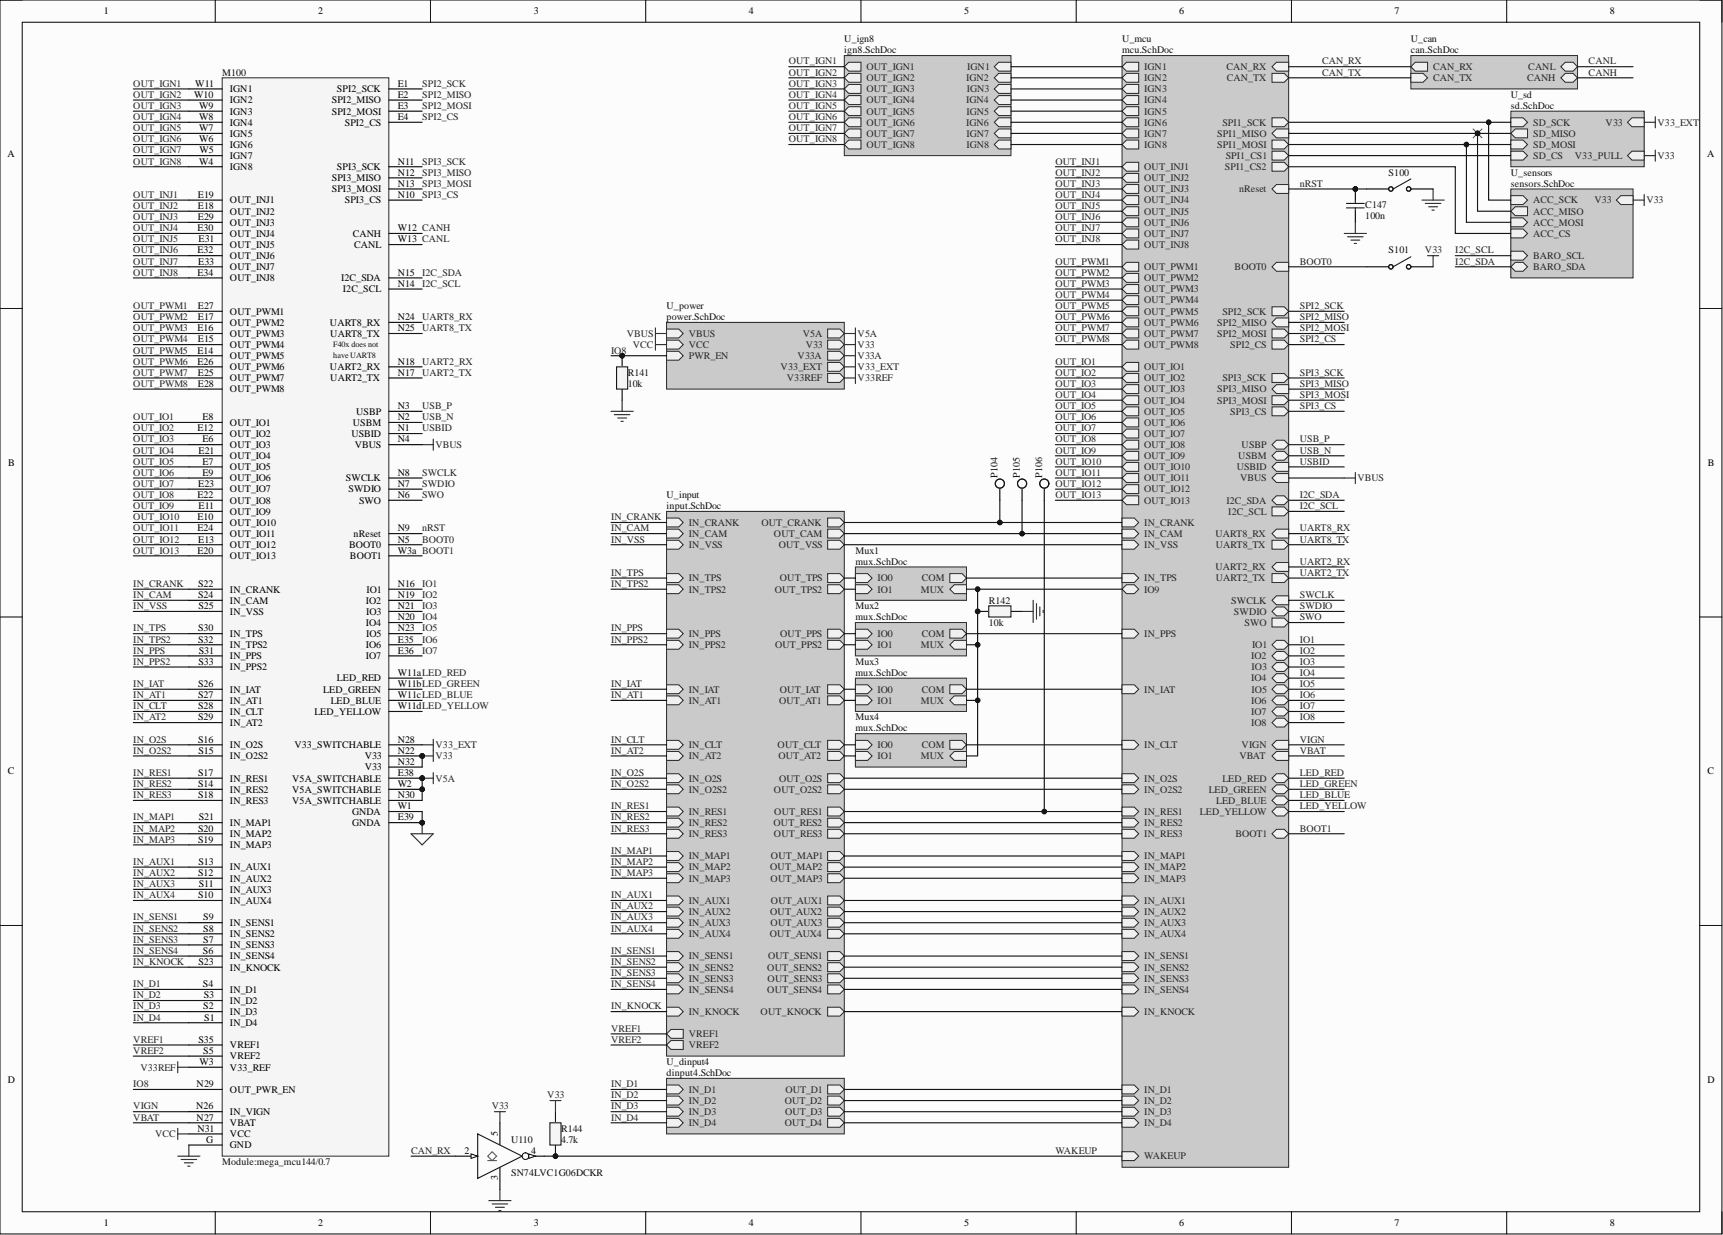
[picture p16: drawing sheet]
<svg xmlns="http://www.w3.org/2000/svg" width="393mm" height="282mm" viewBox="0 0 393 282" stroke-linecap="round" stroke-linejoin="round" font-family="sans-serif">
<defs><g id="words">
<g font-size="2.3">
<text x="23.7" y="3.3">1</text>
<text x="72.6" y="3.3">2</text>
<text x="121.9" y="3.3">3</text>
<text x="170.9" y="3.3">4</text>
<text x="220.1" y="3.3">5</text>
<text x="269.2" y="3.3">6</text>
<text x="318.4" y="3.3">7</text>
<text x="367.5" y="3.3">8</text>
<text x="44.3" y="22.3">W10</text>
<text x="44.6" y="19.8">W11</text>
<text x="52.5" y="23.6">IGN2</text>
<text x="52.5" y="21.1">IGN1</text>
<text x="75.7" y="23.6">SPI2_MISO</text>
<text x="76.9" y="21.1">SPI2_SCK</text>
<text x="90.8" y="19.8">E1</text>
<text x="90.8" y="22.3">E2</text>
<text x="45.5" y="29.9">W7</text>
<text x="45.5" y="27.4">W8</text>
<text x="45.5" y="24.9">W9</text>
<text x="52.5" y="28.7">IGN4</text>
<text x="52.5" y="26.1">IGN3</text>
<text x="75.7" y="26.1">SPI2_MOSI</text>
<text x="78.7" y="28.7">SPI2_CS</text>
<text x="90.8" y="24.9">E3</text>
<text x="90.8" y="27.4">E4</text>
<text x="1.7" y="35.9">A</text>
<text x="45.5" y="32.5">W6</text>
<text x="45.6" y="35">W5</text>
<text x="52.5" y="33.7">IGN6</text>
<text x="52.5" y="31.2">IGN5</text>
<text x="389.7" y="35.9">A</text>
<text x="45.5" y="37.6">W4</text>
<text x="52.5" y="38.8">IGN8</text>
<text x="52.5" y="36.3">IGN7</text>
<text x="75.7" y="41.4">SPI3_MISO</text>
<text x="76.9" y="38.8">SPI3_SCK</text>
<text x="90.8" y="37.6">N11</text>
<text x="90.8" y="40.1">N12</text>
<text x="45.1" y="45.2">E19</text>
<text x="45.1" y="47.7">E18</text>
<text x="52.5" y="46.4">OUT_INJ1</text>
<text x="75.7" y="43.9">SPI3_MOSI</text>
<text x="78.7" y="46.4">SPI3_CS</text>
<text x="90.8" y="45.2">N10</text>
<text x="90.8" y="42.6">N13</text>
<text x="45.1" y="52.8">E30</text>
<text x="45.1" y="50.2">E29</text>
<text x="52.5" y="49">OUT_INJ2</text>
<text x="52.5" y="51.5">OUT_INJ3</text>
<text x="90.8" y="52.8">W12 CANH</text>
<text x="45.1" y="57.8">E32</text>
<text x="45.3" y="55.3">E31</text>
<text x="52.5" y="54">OUT_INJ4</text>
<text x="52.5" y="56.6">OUT_INJ5</text>
<text x="52.5" y="59.1">OUT_INJ6</text>
<text x="80.6" y="54">CANH</text>
<text x="80.8" y="56.6">CANL</text>
<text x="90.8" y="55.3">W13 CANL</text>
<text x="45.1" y="62.9">E34</text>
<text x="45.2" y="60.4">E33</text>
<text x="52.5" y="61.7">OUT_INJ7</text>
<text x="52.5" y="64.2">OUT_INJ8</text>
<text x="77.9" y="64.2">I2C_SDA</text>
<text x="90.8" y="65.5">N14</text>
<text x="90.8" y="62.9">N15</text>
<text x="45.1" y="70.5">E27</text>
<text x="52.5" y="71.8">OUT_PWM1</text>
<text x="78.3" y="66.7">I2C_SCL</text>
<text x="45.1" y="75.6">E16</text>
<text x="45.1" y="73.1">E17</text>
<text x="52.5" y="74.3">OUT_PWM2</text>
<text x="52.5" y="76.9">OUT_PWM3</text>
<text x="75.3" y="74.3">UART8_RX</text>
<text x="75.4" y="76.9">UART8_TX</text>
<text x="90.8" y="73.1">N24</text>
<text x="90.8" y="75.6">N25</text>
<text x="45.1" y="80.7">E14</text>
<text x="45.1" y="83.2">E26</text>
<text x="45.1" y="78.1">E15</text>
<text x="52.5" y="79.4">OUT_PWM4</text>
<text x="52.5" y="82">OUT_PWM5</text>
<text x="90.8" y="83.2">N18</text>
<text x="45.1" y="85.8">E25</text>
<text x="45.1" y="88.3">E28</text>
<text x="52.5" y="84.5">OUT_PWM6</text>
<text x="52.5" y="87">OUT_PWM7</text>
<text x="52.5" y="89.6">OUT_PWM8</text>
<text x="75.3" y="84.5">UART2_RX</text>
<text x="75.4" y="87">UART2_TX</text>
<text x="90.8" y="85.8">N17</text>
<text x="46.2" y="95.9">E8</text>
<text x="81.3" y="94.6">USBP</text>
<text x="90.8" y="95.9">N2</text>
<text x="90.8" y="93.4">N3</text>
<text x="45.1" y="98.4">E12</text>
<text x="46.2" y="101">E6</text>
<text x="52.5" y="97.2">OUT_IO1</text>
<text x="52.5" y="99.7">OUT_IO2</text>
<text x="80.2" y="99.7">USBID</text>
<text x="80.6" y="97.2">USBM</text>
<text x="90.8" y="98.4">N1</text>
<text x="90.8" y="101">N4</text>
<text x="1.9" y="106.4">B</text>
<text x="45.3" y="103.5">E21</text>
<text x="46.2" y="106.1">E7</text>
<text x="52.5" y="102.3">OUT_IO3</text>
<text x="52.5" y="107.3">OUT_IO5</text>
<text x="52.5" y="104.8">OUT_IO4</text>
<text x="81" y="102.3">VBUS</text>
<text x="389.9" y="106.4">B</text>
<text x="45.1" y="113.7">E22</text>
<text x="45.2" y="111.1">E23</text>
<text x="46.2" y="108.6">E9</text>
<text x="52.5" y="109.9">OUT_IO6</text>
<text x="52.5" y="112.4">OUT_IO7</text>
<text x="79" y="109.9">SWCLK</text>
<text x="79.6" y="112.4">SWDIO</text>
<text x="90.8" y="113.7">N6</text>
<text x="90.8" y="111.1">N7</text>
<text x="90.8" y="108.6">N8</text>
<text x="45.1" y="118.7">E10</text>
<text x="45.3" y="116.2">E11</text>
<text x="52.5" y="117.5">OUT_IO9</text>
<text x="52.5" y="114.9">OUT_IO8</text>
<text x="82" y="114.9">SWO</text>
<text x="45.1" y="121.3">E24</text>
<text x="45.2" y="123.8">E13</text>
<text x="52.5" y="120">OUT_IO10</text>
<text x="52.5" y="125.1">OUT_IO12</text>
<text x="52.5" y="122.5">OUT_IO11</text>
<text x="79.7" y="125.1">BOOT0</text>
<text x="80.7" y="122.5">nReset</text>
<text x="90.8" y="123.8">N5</text>
<text x="90.8" y="121.3">N9</text>
<text x="45.1" y="126.4">E20</text>
<text x="52.5" y="127.6">OUT_IO13</text>
<text x="79.9" y="127.6">BOOT1</text>
<text x="90.8" y="126.4">W3a BOOT1</text>
<text x="45.2" y="134">S22</text>
<text x="45.2" y="136.5">S24</text>
<text x="52.5" y="135.2">IN_CRANK</text>
<text x="52.5" y="137.8">IN_CAM</text>
<text x="83.5" y="137.8">IO2</text>
<text x="83.7" y="135.2">IO1</text>
<text x="90.8" y="134">N16</text>
<text x="90.8" y="136.5">N19</text>
<text x="45.3" y="139">S25</text>
<text x="52.5" y="140.3">IN_VSS</text>
<text x="83.5" y="142.8">IO4</text>
<text x="83.6" y="140.3">IO3</text>
<text x="90.8" y="141.6">N20</text>
<text x="90.8" y="139">N21</text>
<text x="45.2" y="144.1">S30</text>
<text x="45.2" y="146.7">S32</text>
<text x="45.4" y="149.2">S31</text>
<text x="52.5" y="145.4">IN_TPS</text>
<text x="52.5" y="147.9">IN_TPS2</text>
<text x="83.5" y="147.9">IO6</text>
<text x="83.6" y="145.4">IO5</text>
<text x="90.8" y="144.1">N23</text>
<text x="90.8" y="146.7">E35</text>
<text x="90.8" y="149.2">E36</text>
<text x="45.3" y="151.7">S33</text>
<text x="52.5" y="150.5">IN_PPS</text>
<text x="52.5" y="153">IN_PPS2</text>
<text x="76.9" y="155.5">LED_RED</text>
<text x="83.5" y="150.5">IO7</text>
<text x="90.8" y="154.3">W11aLED_RED</text>
<text x="45.2" y="156.8">S26</text>
<text x="45.2" y="159.3">S27</text>
<text x="45.2" y="161.9">S28</text>
<text x="52.5" y="158.1">IN_IAT</text>
<text x="52.5" y="160.6">IN_AT1</text>
<text x="73.8" y="158.1">LED_GREEN</text>
<text x="75.5" y="160.6">LED_BLUE</text>
<text x="90.8" y="156.8">W11bLED_GREEN</text>
<text x="90.8" y="159.3">W11cLED_BLUE</text>
<text x="90.8" y="161.9">W11dLED_YELLOW</text>
<text x="45.2" y="164.4">S29</text>
<text x="52.5" y="163.1">IN_CLT</text>
<text x="52.5" y="165.7">IN_AT2</text>
<text x="71.8" y="163.1">LED_YELLOW</text>
<text x="45.2" y="169.5">S16</text>
<text x="45.3" y="172">S15</text>
<text x="52.5" y="173.3">IN_O2S2</text>
<text x="52.5" y="170.8">IN_O2S</text>
<text x="67.2" y="170.8">V33_SWITCHABLE</text>
<text x="83.3" y="173.3">V33</text>
<text x="90.8" y="172">N22</text>
<text x="90.8" y="169.5">N28</text>
<text x="1.8" y="176.8">C</text>
<text x="45.2" y="179.6">S14</text>
<text x="45.2" y="177.1">S17</text>
<text x="52.5" y="178.4">IN_RES1</text>
<text x="66.7" y="178.4">V5A_SWITCHABLE</text>
<text x="83.3" y="175.8">V33</text>
<text x="90.8" y="174.6">N32</text>
<text x="90.8" y="177.1">E38</text>
<text x="90.8" y="179.6">W2</text>
<text x="389.8" y="176.8">C</text>
<text x="45.2" y="182.2">S18</text>
<text x="52.5" y="180.9">IN_RES2</text>
<text x="52.5" y="183.4">IN_RES3</text>
<text x="66.7" y="180.9">V5A_SWITCHABLE</text>
<text x="66.7" y="183.4">V5A_SWITCHABLE</text>
<text x="80.4" y="186">GNDA</text>
<text x="90.8" y="184.7">W1</text>
<text x="90.8" y="182.2">N30</text>
<text x="45.2" y="189.8">S20</text>
<text x="45.4" y="187.2">S21</text>
<text x="52.5" y="191.1">IN_MAP2</text>
<text x="52.5" y="188.5">IN_MAP1</text>
<text x="80.4" y="188.5">GNDA</text>
<text x="90.8" y="187.2">E39</text>
<text x="45.2" y="192.3">S19</text>
<text x="45.3" y="197.4">S13</text>
<text x="52.5" y="193.6">IN_MAP3</text>
<text x="45.2" y="199.9">S12</text>
<text x="45.4" y="202.5">S11</text>
<text x="52.5" y="203.7">IN_AUX3</text>
<text x="52.5" y="201.2">IN_AUX2</text>
<text x="52.5" y="198.7">IN_AUX1</text>
<text x="45.2" y="205">S10</text>
<text x="52.5" y="206.3">IN_AUX4</text>
<text x="46.4" y="215.2">S7</text>
<text x="46.4" y="212.6">S8</text>
<text x="46.4" y="210.1">S9</text>
<text x="52.5" y="213.9">IN_SENS2</text>
<text x="52.5" y="211.4">IN_SENS1</text>
<text x="45.3" y="220.2">S23</text>
<text x="46.3" y="217.7">S6</text>
<text x="52.5" y="219">IN_SENS4</text>
<text x="52.5" y="216.4">IN_SENS3</text>
<text x="52.5" y="221.5">IN_KNOCK</text>
<text x="46.3" y="225.3">S4</text>
<text x="46.5" y="227.8">S3</text>
<text x="52.5" y="226.6">IN_D1</text>
<text x="46.4" y="230.4">S2</text>
<text x="46.6" y="232.9">S1</text>
<text x="52.5" y="231.7">IN_D3</text>
<text x="52.5" y="229.1">IN_D2</text>
<text x="45.3" y="238">S35</text>
<text x="52.5" y="234.2">IN_D4</text>
<text x="52.5" y="239.3">VREF1</text>
<text x="45.6" y="243.1">W3</text>
<text x="46.4" y="240.5">S5</text>
<text x="52.5" y="241.8">VREF2</text>
<text x="52.5" y="244.3">V33_REF</text>
<text x="1.8" y="247.2">D</text>
<text x="44.9" y="248.1">N29</text>
<text x="52.5" y="249.4">OUT_PWR_EN</text>
<text x="389.8" y="247.2">D</text>
<text x="44.8" y="253.2">N26</text>
<text x="44.9" y="255.8">N27</text>
<text x="52.5" y="257">VBAT</text>
<text x="52.5" y="254.5">IN_VIGN</text>
<text x="45.1" y="258.3">N31</text>
<text x="47.1" y="260.8">G</text>
<text x="52.5" y="259.6">VCC</text>
<text x="52.5" y="262.1">GND</text>
<text x="106" y="263.4">2</text>
<text x="113.6" y="259.3" transform="rotate(-90 113.6 259.3)">5</text>
<text x="121.2" y="263.4">4</text>
<text x="113.6" y="269.4" transform="rotate(-90 113.6 269.4)">3</text>
<text x="23.7" y="279.9">1</text>
<text x="72.6" y="279.9">2</text>
<text x="121.9" y="279.9">3</text>
<text x="170.9" y="279.9">4</text>
<text x="220.1" y="279.9">5</text>
<text x="269.2" y="279.9">6</text>
<text x="318.4" y="279.9">7</text>
<text x="367.5" y="279.9">8</text>
</g>
<g font-size="2.3" fill="#0e0e0e">
<text x="192.7" y="9.6">U_ign8</text>
<text x="256.2" y="9.6">U_mcu</text>
<text x="322.1" y="9.6">U_can</text>
<text x="50.7" y="17.3">M100</text>
<text x="192.7" y="12.2">ign8.SchDoc</text>
<text x="256.2" y="12.2">mcu.SchDoc</text>
<text x="322.1" y="12.2">can.SchDoc</text>
<text x="344.9" y="22.3">U_sd</text>
<text x="344.9" y="24.9">sd.SchDoc</text>
<text x="317" y="40.1">S100</text>
<text x="344.9" y="40.1">U_sensors</text>
<text x="311.7" y="47.4">C147</text>
<text x="344.9" y="42.6">sensors.SchDoc</text>
<text x="311.7" y="50">100n</text>
<text x="317" y="57.8">S101</text>
<text x="152.2" y="70.5">U_power</text>
<text x="152.2" y="73.1">power.SchDoc</text>
<text x="143.3" y="85.8">R141</text>
<text x="143.3" y="88.3">10k</text>
<text x="152.2" y="113.7">U_input</text>
<text x="227.7" y="109.1" transform="rotate(-90 227.7 109.1)">P104</text>
<text x="232.8" y="109.1" transform="rotate(-90 232.8 109.1)">P105</text>
<text x="237.9" y="109.1" transform="rotate(-90 237.9 109.1)">P106</text>
<text x="152.2" y="116.2">input.SchDoc</text>
<text x="195.3" y="126.4">Mux1</text>
<text x="195.3" y="128.9">mux.SchDoc</text>
<text x="225.7" y="137.8">R142</text>
<text x="195.3" y="139">Mux2</text>
<text x="195.3" y="141.6">mux.SchDoc</text>
<text x="225.7" y="142.8">10k</text>
<text x="195.3" y="151.7">Mux3</text>
<text x="195.3" y="154.3">mux.SchDoc</text>
<text x="195.3" y="164.4">Mux4</text>
<text x="195.3" y="167">mux.SchDoc</text>
<text x="152.2" y="243.1">U_dinput4</text>
<text x="152.2" y="245.6">dinput4.SchDoc</text>
<text x="116.7" y="260.8">U110</text>
<text x="128.1" y="258.3">R144</text>
<text x="128.1" y="260.8">4.7k</text>
<text x="50.7" y="265.9">Module:mega_mcu144/0.7</text>
<text x="116.7" y="268.4">SN74LVC1G06DCKR</text>
</g>
<g font-size="2.3" fill="#262626">
<text x="180.1" y="14.7">OUT_IGN1</text>
<text x="180.1" y="17.3">OUT_IGN2</text>
<text x="197.8" y="16">OUT_IGN1</text>
<text x="220.8" y="16">IGN1</text>
<text x="261.2" y="16">IGN1</text>
<text x="280" y="16">CAN_RX</text>
<text x="301.8" y="14.7">CAN_RX</text>
<text x="301.8" y="17.3">CAN_TX</text>
<text x="327.2" y="16">CAN_RX</text>
<text x="348.9" y="16">CANL</text>
<text x="362.7" y="14.7">CANL</text>
<text x="362.7" y="17.3">CANH</text>
<text x="30.4" y="19.8">OUT_IGN1</text>
<text x="30.4" y="22.3">OUT_IGN2</text>
<text x="96.4" y="19.8">SPI2_SCK</text>
<text x="96.4" y="22.3">SPI2_MISO</text>
<text x="180.1" y="19.8">OUT_IGN3</text>
<text x="180.1" y="22.3">OUT_IGN4</text>
<text x="197.8" y="18.5">OUT_IGN2</text>
<text x="197.8" y="21.1">OUT_IGN3</text>
<text x="197.8" y="23.6">OUT_IGN4</text>
<text x="220.6" y="18.5">IGN2</text>
<text x="220.6" y="23.6">IGN4</text>
<text x="220.7" y="21.1">IGN3</text>
<text x="261.2" y="18.5">IGN2</text>
<text x="261.2" y="21.1">IGN3</text>
<text x="261.2" y="23.6">IGN4</text>
<text x="280.1" y="18.5">CAN_TX</text>
<text x="327.2" y="18.5">CAN_TX</text>
<text x="348.6" y="18.5">CANH</text>
<text x="30.4" y="24.9">OUT_IGN3</text>
<text x="30.4" y="27.4">OUT_IGN4</text>
<text x="30.4" y="29.9">OUT_IGN5</text>
<text x="96.4" y="24.9">SPI2_MOSI</text>
<text x="96.4" y="27.4">SPI2_CS</text>
<text x="180.1" y="24.9">OUT_IGN5</text>
<text x="180.1" y="27.4">OUT_IGN6</text>
<text x="180.1" y="29.9">OUT_IGN7</text>
<text x="197.8" y="26.1">OUT_IGN5</text>
<text x="197.8" y="28.7">OUT_IGN6</text>
<text x="220.6" y="28.7">IGN6</text>
<text x="220.6" y="26.1">IGN5</text>
<text x="261.2" y="26.1">IGN5</text>
<text x="261.2" y="28.7">IGN6</text>
<text x="279.1" y="28.7">SPI1_SCK</text>
<text x="350" y="28.7">SD_SCK</text>
<text x="366.6" y="28.7">V33</text>
<text x="378.4" y="28.7">V33_EXT</text>
<text x="30.4" y="32.5">OUT_IGN6</text>
<text x="30.4" y="35">OUT_IGN7</text>
<text x="180.1" y="32.5">OUT_IGN8</text>
<text x="197.8" y="31.2">OUT_IGN7</text>
<text x="197.8" y="33.7">OUT_IGN8</text>
<text x="220.6" y="31.2">IGN7</text>
<text x="220.6" y="33.7">IGN8</text>
<text x="261.2" y="33.7">IGN8</text>
<text x="261.2" y="31.2">IGN7</text>
<text x="277.9" y="31.2">SPI1_MISO</text>
<text x="277.9" y="33.7">SPI1_MOSI</text>
<text x="350" y="33.7">SD_MOSI</text>
<text x="350" y="31.2">SD_MISO</text>
<text x="30.4" y="37.6">OUT_IGN8</text>
<text x="96.4" y="37.6">SPI3_SCK</text>
<text x="96.4" y="40.1">SPI3_MISO</text>
<text x="240.9" y="37.6">OUT_INJ1</text>
<text x="240.9" y="40.1">OUT_INJ2</text>
<text x="261.2" y="38.8">OUT_INJ1</text>
<text x="261.2" y="41.4">OUT_INJ2</text>
<text x="279.7" y="38.8">SPI1_CS2</text>
<text x="279.8" y="36.3">SPI1_CS1</text>
<text x="350" y="36.3">SD_CS</text>
<text x="359.5" y="36.3">V33_PULL</text>
<text x="378.4" y="36.3">V33</text>
<text x="30.4" y="45.2">OUT_INJ1</text>
<text x="30.4" y="47.7">OUT_INJ2</text>
<text x="96.4" y="42.6">SPI3_MOSI</text>
<text x="96.4" y="45.2">SPI3_CS</text>
<text x="240.9" y="42.6">OUT_INJ3</text>
<text x="240.9" y="45.2">OUT_INJ4</text>
<text x="240.9" y="47.7">OUT_INJ5</text>
<text x="261.2" y="43.9">OUT_INJ3</text>
<text x="261.2" y="46.4">OUT_INJ4</text>
<text x="282.9" y="43.9">nReset</text>
<text x="296.7" y="42.6">nRST</text>
<text x="350" y="46.4">ACC_SCK</text>
<text x="364" y="46.4">V33</text>
<text x="375.9" y="46.4">V33</text>
<text x="30.4" y="50.2">OUT_INJ3</text>
<text x="30.4" y="52.8">OUT_INJ4</text>
<text x="240.9" y="50.2">OUT_INJ6</text>
<text x="240.9" y="52.8">OUT_INJ7</text>
<text x="261.2" y="49">OUT_INJ5</text>
<text x="261.2" y="51.5">OUT_INJ6</text>
<text x="350" y="49">ACC_MISO</text>
<text x="350" y="51.5">ACC_MOSI</text>
<text x="30.4" y="55.3">OUT_INJ5</text>
<text x="30.4" y="57.8">OUT_INJ6</text>
<text x="240.9" y="55.3">OUT_INJ8</text>
<text x="261.2" y="54">OUT_INJ7</text>
<text x="261.2" y="56.6">OUT_INJ8</text>
<text x="325.3" y="57.8">V33</text>
<text x="332.2" y="57.8">I2C_SCL</text>
<text x="350" y="54">ACC_CS</text>
<text x="350" y="59.1">BARO_SCL</text>
<text x="30.4" y="60.4">OUT_INJ7</text>
<text x="30.4" y="62.9">OUT_INJ8</text>
<text x="96.4" y="62.9">I2C_SDA</text>
<text x="96.4" y="65.5">I2C_SCL</text>
<text x="240.9" y="60.4">OUT_PWM1</text>
<text x="240.9" y="62.9">OUT_PWM2</text>
<text x="240.9" y="65.5">OUT_PWM3</text>
<text x="261.2" y="61.7">OUT_PWM1</text>
<text x="261.2" y="64.2">OUT_PWM2</text>
<text x="281.9" y="61.7">BOOT0</text>
<text x="296.7" y="60.4">BOOT0</text>
<text x="332.2" y="60.4">I2C_SDA</text>
<text x="350" y="61.7">BARO_SDA</text>
<text x="30.4" y="70.5">OUT_PWM1</text>
<text x="240.9" y="68">OUT_PWM4</text>
<text x="240.9" y="70.5">OUT_PWM5</text>
<text x="261.2" y="66.7">OUT_PWM3</text>
<text x="261.2" y="69.3">OUT_PWM4</text>
<text x="261.2" y="71.8">OUT_PWM5</text>
<text x="279.1" y="71.8">SPI2_SCK</text>
<text x="296.7" y="70.5">SPI2_SCK</text>
<text x="30.4" y="73.1">OUT_PWM2</text>
<text x="30.4" y="75.6">OUT_PWM3</text>
<text x="96.4" y="73.1">UART8_RX</text>
<text x="96.4" y="75.6">UART8_TX</text>
<text x="143.1" y="76.9">VBUS</text>
<text x="157.2" y="76.9">VBUS</text>
<text x="183.3" y="76.9">V5A</text>
<text x="195.8" y="76.9">V5A</text>
<text x="240.9" y="73.1">OUT_PWM6</text>
<text x="240.9" y="75.6">OUT_PWM7</text>
<text x="261.2" y="74.3">OUT_PWM6</text>
<text x="261.2" y="76.9">OUT_PWM7</text>
<text x="277.9" y="76.9">SPI2_MOSI</text>
<text x="277.9" y="74.3">SPI2_MISO</text>
<text x="296.7" y="73.1">SPI2_MISO</text>
<text x="296.7" y="75.6">SPI2_MOSI</text>
<text x="30.4" y="78.1">OUT_PWM4</text>
<text x="30.4" y="80.7">OUT_PWM5</text>
<text x="30.4" y="83.2">OUT_PWM6</text>
<text x="96.4" y="83.2">UART2_RX</text>
<text x="139.5" y="80.7">IO8</text>
<text x="144.5" y="79.4">VCC</text>
<text x="157.2" y="82">PWR_EN</text>
<text x="157.2" y="79.4">VCC</text>
<text x="182.1" y="82">V33A</text>
<text x="184" y="79.4">V33</text>
<text x="195.8" y="79.4">V33</text>
<text x="195.8" y="82">V33A</text>
<text x="240.9" y="78.1">OUT_PWM8</text>
<text x="240.9" y="83.2">OUT_IO1</text>
<text x="261.2" y="79.4">OUT_PWM8</text>
<text x="280.8" y="79.4">SPI2_CS</text>
<text x="296.7" y="78.1">SPI2_CS</text>
<text x="30.4" y="85.8">OUT_PWM7</text>
<text x="30.4" y="88.3">OUT_PWM8</text>
<text x="96.4" y="85.8">UART2_TX</text>
<text x="178.2" y="84.5">V33_EXT</text>
<text x="179.6" y="87">V33REF</text>
<text x="195.8" y="84.5">V33_EXT</text>
<text x="195.8" y="87">V33REF</text>
<text x="240.9" y="85.8">OUT_IO2</text>
<text x="240.9" y="88.3">OUT_IO3</text>
<text x="261.2" y="87">OUT_IO2</text>
<text x="261.2" y="84.5">OUT_IO1</text>
<text x="261.2" y="89.6">OUT_IO3</text>
<text x="277.9" y="89.6">SPI3_MISO</text>
<text x="279.1" y="87">SPI3_SCK</text>
<text x="296.7" y="85.8">SPI3_SCK</text>
<text x="296.7" y="88.3">SPI3_MISO</text>
<text x="30.4" y="95.9">OUT_IO1</text>
<text x="96.4" y="93.4">USB_P</text>
<text x="96.4" y="95.9">USB_N</text>
<text x="240.9" y="90.8">OUT_IO4</text>
<text x="240.9" y="93.4">OUT_IO5</text>
<text x="240.9" y="95.9">OUT_IO6</text>
<text x="261.2" y="94.6">OUT_IO5</text>
<text x="261.2" y="92.1">OUT_IO4</text>
<text x="277.9" y="92.1">SPI3_MOSI</text>
<text x="280.8" y="94.6">SPI3_CS</text>
<text x="296.7" y="90.8">SPI3_MOSI</text>
<text x="296.7" y="93.4">SPI3_CS</text>
<text x="30.4" y="98.4">OUT_IO2</text>
<text x="30.4" y="101">OUT_IO3</text>
<text x="96.4" y="98.4">USBID</text>
<text x="240.9" y="98.4">OUT_IO7</text>
<text x="240.9" y="101">OUT_IO8</text>
<text x="261.2" y="97.2">OUT_IO6</text>
<text x="261.2" y="99.7">OUT_IO7</text>
<text x="296.7" y="101">USB_P</text>
<text x="30.4" y="103.5">OUT_IO4</text>
<text x="30.4" y="106.1">OUT_IO5</text>
<text x="99.4" y="102.3">VBUS</text>
<text x="240.9" y="103.5">OUT_IO9</text>
<text x="240.9" y="106.1">OUT_IO10</text>
<text x="261.2" y="104.8">OUT_IO9</text>
<text x="261.2" y="107.3">OUT_IO10</text>
<text x="261.2" y="102.3">OUT_IO8</text>
<text x="282.4" y="107.3">USBID</text>
<text x="282.7" y="104.8">USBM</text>
<text x="283.5" y="102.3">USBP</text>
<text x="296.7" y="103.5">USB_N</text>
<text x="296.7" y="106.1">USBID</text>
<text x="30.4" y="108.6">OUT_IO6</text>
<text x="30.4" y="111.1">OUT_IO7</text>
<text x="30.4" y="113.7">OUT_IO8</text>
<text x="96.4" y="108.6">SWCLK</text>
<text x="96.4" y="111.1">SWDIO</text>
<text x="96.4" y="113.7">SWO</text>
<text x="240.9" y="108.6">OUT_IO11</text>
<text x="240.9" y="111.1">OUT_IO12</text>
<text x="240.9" y="113.7">OUT_IO13</text>
<text x="261.2" y="112.4">OUT_IO12</text>
<text x="261.2" y="109.9">OUT_IO11</text>
<text x="283.1" y="109.9">VBUS</text>
<text x="296.7" y="113.7">I2C_SDA</text>
<text x="309.9" y="109.9">VBUS</text>
<text x="30.4" y="116.2">OUT_IO9</text>
<text x="30.4" y="118.7">OUT_IO10</text>
<text x="139.5" y="118.7">IN_CRANK</text>
<text x="261.2" y="114.9">OUT_IO13</text>
<text x="280" y="114.9">I2C_SDA</text>
<text x="280.4" y="117.5">I2C_SCL</text>
<text x="296.7" y="116.2">I2C_SCL</text>
<text x="30.4" y="121.3">OUT_IO11</text>
<text x="30.4" y="123.8">OUT_IO12</text>
<text x="96.4" y="121.3">nRST</text>
<text x="96.4" y="123.8">BOOT0</text>
<text x="139.5" y="121.3">IN_CAM</text>
<text x="139.5" y="123.8">IN_VSS</text>
<text x="157.2" y="120">IN_CRANK</text>
<text x="157.2" y="122.5">IN_CAM</text>
<text x="157.2" y="125.1">IN_VSS</text>
<text x="173.8" y="120">OUT_CRANK</text>
<text x="176.7" y="122.5">OUT_CAM</text>
<text x="177.8" y="125.1">OUT_VSS</text>
<text x="261.2" y="120">IN_CRANK</text>
<text x="261.2" y="122.5">IN_CAM</text>
<text x="261.2" y="125.1">IN_VSS</text>
<text x="277.5" y="122.5">UART8_RX</text>
<text x="277.5" y="125.1">UART8_TX</text>
<text x="296.7" y="121.3">UART8_RX</text>
<text x="296.7" y="123.8">UART8_TX</text>
<text x="30.4" y="126.4">OUT_IO13</text>
<text x="139.5" y="131.4">IN_TPS</text>
<text x="277.5" y="130.2">UART2_RX</text>
<text x="296.7" y="128.9">UART2_RX</text>
<text x="296.7" y="131.4">UART2_TX</text>
<text x="30.4" y="134">IN_CRANK</text>
<text x="30.4" y="136.5">IN_CAM</text>
<text x="96.4" y="136.5">IO2</text>
<text x="96.4" y="134">IO1</text>
<text x="139.5" y="134">IN_TPS2</text>
<text x="157.2" y="132.7">IN_TPS</text>
<text x="157.2" y="135.2">IN_TPS2</text>
<text x="176.9" y="135.2">OUT_TPS2</text>
<text x="178" y="132.7">OUT_TPS</text>
<text x="200.4" y="132.7">IO0</text>
<text x="200.4" y="135.2">IO1</text>
<text x="210.2" y="135.2">MUX</text>
<text x="210.4" y="132.7">COM</text>
<text x="261.2" y="132.7">IN_TPS</text>
<text x="261.2" y="135.2">IO9</text>
<text x="277.5" y="132.7">UART2_TX</text>
<text x="281.1" y="137.8">SWCLK</text>
<text x="296.7" y="136.5">SWCLK</text>
<text x="30.4" y="139">IN_VSS</text>
<text x="96.4" y="139">IO3</text>
<text x="96.4" y="141.6">IO4</text>
<text x="281.7" y="140.3">SWDIO</text>
<text x="284.1" y="142.8">SWO</text>
<text x="296.7" y="139">SWDIO</text>
<text x="296.7" y="141.6">SWO</text>
<text x="30.4" y="144.1">IN_TPS</text>
<text x="30.4" y="146.7">IN_TPS2</text>
<text x="30.4" y="149.2">IN_PPS</text>
<text x="96.4" y="144.1">IO5</text>
<text x="96.4" y="146.7">IO6</text>
<text x="96.4" y="149.2">IO7</text>
<text x="139.5" y="144.1">IN_PPS</text>
<text x="139.5" y="146.7">IN_PPS2</text>
<text x="157.2" y="145.4">IN_PPS</text>
<text x="157.2" y="147.9">IN_PPS2</text>
<text x="176.9" y="147.9">OUT_PPS2</text>
<text x="178.1" y="145.4">OUT_PPS</text>
<text x="200.4" y="145.4">IO0</text>
<text x="200.4" y="147.9">IO1</text>
<text x="210.2" y="147.9">MUX</text>
<text x="210.4" y="145.4">COM</text>
<text x="261.2" y="145.4">IN_PPS</text>
<text x="285.8" y="147.9">IO1</text>
<text x="296.7" y="149.2">IO2</text>
<text x="296.7" y="146.7">IO1</text>
<text x="30.4" y="151.7">IN_PPS2</text>
<text x="285.7" y="150.5">IO2</text>
<text x="285.7" y="155.5">IO4</text>
<text x="285.7" y="153">IO3</text>
<text x="296.7" y="151.7">IO3</text>
<text x="296.7" y="154.3">IO4</text>
<text x="30.4" y="156.8">IN_IAT</text>
<text x="30.4" y="159.3">IN_AT1</text>
<text x="30.4" y="161.9">IN_CLT</text>
<text x="139.5" y="156.8">IN_IAT</text>
<text x="139.5" y="159.3">IN_AT1</text>
<text x="157.2" y="158.1">IN_IAT</text>
<text x="157.2" y="160.6">IN_AT1</text>
<text x="177.9" y="160.6">OUT_AT1</text>
<text x="178" y="158.1">OUT_IAT</text>
<text x="200.4" y="158.1">IO0</text>
<text x="200.4" y="160.6">IO1</text>
<text x="210.2" y="160.6">MUX</text>
<text x="210.4" y="158.1">COM</text>
<text x="261.2" y="158.1">IN_IAT</text>
<text x="285.7" y="160.6">IO6</text>
<text x="285.7" y="158.1">IO5</text>
<text x="296.7" y="156.8">IO5</text>
<text x="296.7" y="159.3">IO6</text>
<text x="296.7" y="161.9">IO7</text>
<text x="30.4" y="164.4">IN_AT2</text>
<text x="285.7" y="163.1">IO7</text>
<text x="285.7" y="165.7">IO8</text>
<text x="296.7" y="164.4">IO8</text>
<text x="30.4" y="169.5">IN_O2S</text>
<text x="30.4" y="172">IN_O2S2</text>
<text x="99.4" y="173.3">V33</text>
<text x="99.4" y="170.8">V33_EXT</text>
<text x="139.5" y="169.5">IN_CLT</text>
<text x="139.5" y="172">IN_AT2</text>
<text x="157.2" y="170.8">IN_CLT</text>
<text x="157.2" y="173.3">IN_AT2</text>
<text x="177.5" y="170.8">OUT_CLT</text>
<text x="177.7" y="173.3">OUT_AT2</text>
<text x="200.4" y="170.8">IO0</text>
<text x="200.4" y="173.3">IO1</text>
<text x="210.2" y="173.3">MUX</text>
<text x="210.4" y="170.8">COM</text>
<text x="261.2" y="170.8">IN_CLT</text>
<text x="283" y="173.3">VBAT</text>
<text x="283.5" y="170.8">VIGN</text>
<text x="296.7" y="169.5">VIGN</text>
<text x="296.7" y="172">VBAT</text>
<text x="30.4" y="177.1">IN_RES1</text>
<text x="30.4" y="179.6">IN_RES2</text>
<text x="99.4" y="178.4">V5A</text>
<text x="139.5" y="177.1">IN_O2S</text>
<text x="139.5" y="179.6">IN_O2S2</text>
<text x="157.2" y="178.4">IN_O2S</text>
<text x="177.9" y="178.4">OUT_O2S</text>
<text x="261.2" y="178.4">IN_O2S</text>
<text x="279.1" y="178.4">LED_RED</text>
<text x="296.7" y="179.6">LED_GREEN</text>
<text x="296.7" y="177.1">LED_RED</text>
<text x="30.4" y="182.2">IN_RES3</text>
<text x="139.5" y="184.7">IN_RES1</text>
<text x="157.2" y="186">IN_RES1</text>
<text x="157.2" y="180.9">IN_O2S2</text>
<text x="176.7" y="180.9">OUT_O2S2</text>
<text x="176.8" y="186">OUT_RES1</text>
<text x="261.2" y="180.9">IN_O2S2</text>
<text x="261.2" y="186">IN_RES1</text>
<text x="273.9" y="186">LED_YELLOW</text>
<text x="275.9" y="180.9">LED_GREEN</text>
<text x="277.6" y="183.4">LED_BLUE</text>
<text x="296.7" y="182.2">LED_BLUE</text>
<text x="296.7" y="184.7">LED_YELLOW</text>
<text x="30.4" y="187.2">IN_MAP1</text>
<text x="30.4" y="189.8">IN_MAP2</text>
<text x="139.5" y="187.2">IN_RES2</text>
<text x="139.5" y="189.8">IN_RES3</text>
<text x="157.2" y="191.1">IN_RES3</text>
<text x="157.2" y="188.5">IN_RES2</text>
<text x="176.6" y="188.5">OUT_RES2</text>
<text x="176.7" y="191.1">OUT_RES3</text>
<text x="261.2" y="188.5">IN_RES2</text>
<text x="261.2" y="191.1">IN_RES3</text>
<text x="282" y="191.1">BOOT1</text>
<text x="296.7" y="189.8">BOOT1</text>
<text x="30.4" y="192.3">IN_MAP3</text>
<text x="30.4" y="197.4">IN_AUX1</text>
<text x="139.5" y="194.9">IN_MAP1</text>
<text x="139.5" y="197.4">IN_MAP2</text>
<text x="157.2" y="196.1">IN_MAP1</text>
<text x="176" y="196.1">OUT_MAP1</text>
<text x="261.2" y="196.1">IN_MAP1</text>
<text x="30.4" y="199.9">IN_AUX2</text>
<text x="30.4" y="202.5">IN_AUX3</text>
<text x="139.5" y="199.9">IN_MAP3</text>
<text x="157.2" y="198.7">IN_MAP2</text>
<text x="157.2" y="201.2">IN_MAP3</text>
<text x="175.8" y="198.7">OUT_MAP2</text>
<text x="175.9" y="201.2">OUT_MAP3</text>
<text x="261.2" y="201.2">IN_MAP3</text>
<text x="261.2" y="198.7">IN_MAP2</text>
<text x="30.4" y="205">IN_AUX4</text>
<text x="139.5" y="205">IN_AUX1</text>
<text x="139.5" y="207.5">IN_AUX2</text>
<text x="157.2" y="206.3">IN_AUX1</text>
<text x="157.2" y="208.8">IN_AUX2</text>
<text x="175.8" y="208.8">OUT_AUX2</text>
<text x="176" y="206.3">OUT_AUX1</text>
<text x="261.2" y="206.3">IN_AUX1</text>
<text x="261.2" y="208.8">IN_AUX2</text>
<text x="30.4" y="210.1">IN_SENS1</text>
<text x="30.4" y="212.6">IN_SENS2</text>
<text x="30.4" y="215.2">IN_SENS3</text>
<text x="139.5" y="210.1">IN_AUX3</text>
<text x="139.5" y="212.6">IN_AUX4</text>
<text x="157.2" y="211.4">IN_AUX3</text>
<text x="157.2" y="213.9">IN_AUX4</text>
<text x="175.8" y="213.9">OUT_AUX4</text>
<text x="175.9" y="211.4">OUT_AUX3</text>
<text x="261.2" y="213.9">IN_AUX4</text>
<text x="261.2" y="211.4">IN_AUX3</text>
<text x="30.4" y="217.7">IN_SENS4</text>
<text x="30.4" y="220.2">IN_KNOCK</text>
<text x="139.5" y="217.7">IN_SENS1</text>
<text x="139.5" y="220.2">IN_SENS2</text>
<text x="157.2" y="219">IN_SENS1</text>
<text x="157.2" y="221.5">IN_SENS2</text>
<text x="175.2" y="221.5">OUT_SENS2</text>
<text x="175.3" y="219">OUT_SENS1</text>
<text x="261.2" y="221.5">IN_SENS2</text>
<text x="261.2" y="219">IN_SENS1</text>
<text x="30.4" y="225.3">IN_D1</text>
<text x="30.4" y="227.8">IN_D2</text>
<text x="139.5" y="222.8">IN_SENS3</text>
<text x="139.5" y="225.3">IN_SENS4</text>
<text x="157.2" y="224">IN_SENS3</text>
<text x="157.2" y="226.6">IN_SENS4</text>
<text x="175.2" y="226.6">OUT_SENS4</text>
<text x="175.2" y="224">OUT_SENS3</text>
<text x="261.2" y="226.6">IN_SENS4</text>
<text x="261.2" y="224">IN_SENS3</text>
<text x="30.4" y="230.4">IN_D3</text>
<text x="30.4" y="232.9">IN_D4</text>
<text x="139.5" y="230.4">IN_KNOCK</text>
<text x="157.2" y="231.7">IN_KNOCK</text>
<text x="173.6" y="231.7">OUT_KNOCK</text>
<text x="261.2" y="231.7">IN_KNOCK</text>
<text x="30.4" y="238">VREF1</text>
<text x="139.5" y="235.5">VREF1</text>
<text x="139.5" y="238">VREF2</text>
<text x="157.2" y="236.7">VREF1</text>
<text x="157.2" y="239.3">VREF2</text>
<text x="30.4" y="240.5">VREF2</text>
<text x="32" y="244.3">V33REF</text>
<text x="30.4" y="248.1">IO8</text>
<text x="124.9" y="250.7">V33</text>
<text x="139.5" y="248.1">IN_D1</text>
<text x="139.5" y="250.7">IN_D2</text>
<text x="157.2" y="249.4">IN_D1</text>
<text x="157.2" y="252">IN_D2</text>
<text x="179.1" y="252">OUT_D2</text>
<text x="179.3" y="249.4">OUT_D1</text>
<text x="261.2" y="249.4">IN_D1</text>
<text x="261.2" y="252">IN_D2</text>
<text x="30.4" y="253.2">VIGN</text>
<text x="30.4" y="255.8">VBAT</text>
<text x="112.3" y="253.2">V33</text>
<text x="139.5" y="253.2">IN_D3</text>
<text x="139.5" y="255.8">IN_D4</text>
<text x="157.2" y="254.5">IN_D3</text>
<text x="157.2" y="257">IN_D4</text>
<text x="179.1" y="257">OUT_D4</text>
<text x="179.2" y="254.5">OUT_D3</text>
<text x="261.2" y="254.5">IN_D3</text>
<text x="261.2" y="257">IN_D4</text>
<text x="35.4" y="259.6">VCC</text>
<text x="93.8" y="263.4">CAN_RX</text>
<text x="240.9" y="263.4">WAKEUP</text>
<text x="261.2" y="264.6">WAKEUP</text>
</g>
<g font-size="1.9" fill="#0e0e0e">
<text x="76.1" y="79.2">F40x does not</text>
<text x="76.1" y="81.8">have UART8</text>
</g>
</g></defs>
<path d="M0 0h393.1v281.6h-393.1z" fill-rule="evenodd" fill="#fcfcfc"/>
<path d="M0 0h393.1v281.6h-393.1z" fill="none" stroke="#000" stroke-width=".23"/>
<path d="M5.1 5.1h382.9v271.5h-382.9z" fill-rule="evenodd" fill="#fcfcfc"/>
<g fill="none" stroke="#000" stroke-width=".23">
<path d="M0 0h5.1M49.1 0v5.1M98.3 0v5.1M147.4 0v5.1M196.6 0v5.1M245.7 0v5.1M294.8 0v5.1M344 0v5.1M388 0h5.1v5.1M5.1 5.1h382.9v271.5h-382.9zM0 70.4h5.1M388 70.4h5.1"/>
<path d="M0 140.8h5.1M388 140.8h5.1M0 211.2h5.1M388 211.2h5.1M49.1 276.6v5M98.3 276.6v5M147.4 276.6v5M196.6 276.6v5M245.7 276.6v5M294.8 276.6v5M344 276.6v5M393.1 276.6v5"/>
</g>
<path d="M152.2 116.7h40.5v124.3h-40.5z" fill-rule="evenodd" fill="#cacaca"/>
<path d="M152.2 116.7h40.5v124.3h-40.5z" fill="none" stroke="#262626" stroke-width=".23"/>
<path d="M153.2 235h2.8v2h-2.8l-1-1z" fill-rule="evenodd" fill="#f0f0f0"/>
<path d="M153.2 235h2.8v2h-2.8l-1-1z" fill="none" stroke="#262626" stroke-width=".23"/>
<path d="M153.2 237.5h2.8v2h-2.8l-1-1z" fill-rule="evenodd" fill="#f0f0f0"/>
<path d="M153.2 237.5h2.8v2h-2.8l-1-1z" fill="none" stroke="#262626" stroke-width=".23"/>
<path d="M152.2 118.2h2.8l1 1.1-1 1h-2.8z" fill-rule="evenodd" fill="#f0f0f0"/>
<path d="M152.2 118.2h2.8l1 1.1-1 1h-2.8z" fill="none" stroke="#262626" stroke-width=".23"/>
<path d="M152.2 176.6h2.8l1 1-1 1h-2.8z" fill-rule="evenodd" fill="#f0f0f0"/>
<path d="M152.2 176.6h2.8l1 1-1 1h-2.8z" fill="none" stroke="#262626" stroke-width=".23"/>
<path d="M152.2 130.9h2.8l1 1-1 1.1h-2.8z" fill-rule="evenodd" fill="#f0f0f0"/>
<path d="M152.2 130.9h2.8l1 1-1 1.1h-2.8z" fill="none" stroke="#262626" stroke-width=".23"/>
<path d="M152.2 229.9h2.8l1 1-1 1h-2.8z" fill-rule="evenodd" fill="#f0f0f0"/>
<path d="M152.2 229.9h2.8l1 1-1 1h-2.8z" fill="none" stroke="#262626" stroke-width=".23"/>
<path d="M152.2 120.8h2.8l1 1-1 1h-2.8z" fill-rule="evenodd" fill="#f0f0f0"/>
<path d="M152.2 120.8h2.8l1 1-1 1h-2.8z" fill="none" stroke="#262626" stroke-width=".23"/>
<path d="M152.2 169h2.8l1 1-1 1h-2.8z" fill-rule="evenodd" fill="#f0f0f0"/>
<path d="M152.2 169h2.8l1 1-1 1h-2.8z" fill="none" stroke="#262626" stroke-width=".23"/>
<path d="M152.2 156.3h2.8l1 1-1 1h-2.8z" fill-rule="evenodd" fill="#f0f0f0"/>
<path d="M152.2 156.3h2.8l1 1-1 1h-2.8z" fill="none" stroke="#262626" stroke-width=".23"/>
<path d="M152.2 123.3h2.8l1 1-1 1h-2.8z" fill-rule="evenodd" fill="#f0f0f0"/>
<path d="M152.2 123.3h2.8l1 1-1 1h-2.8z" fill="none" stroke="#262626" stroke-width=".23"/>
<path d="M152.2 189.3h2.8l1 1-1 1h-2.8z" fill-rule="evenodd" fill="#f0f0f0"/>
<path d="M152.2 189.3h2.8l1 1-1 1h-2.8z" fill="none" stroke="#262626" stroke-width=".23"/>
<path d="M152.2 194.4h2.8l1 1-1 1h-2.8z" fill-rule="evenodd" fill="#f0f0f0"/>
<path d="M152.2 194.4h2.8l1 1-1 1h-2.8z" fill="none" stroke="#262626" stroke-width=".23"/>
<path d="M152.2 196.9h2.8l1 1-1 1h-2.8z" fill-rule="evenodd" fill="#f0f0f0"/>
<path d="M152.2 196.9h2.8l1 1-1 1h-2.8z" fill="none" stroke="#262626" stroke-width=".23"/>
<path d="M152.2 199.4h2.8l1 1-1 1.1h-2.8z" fill-rule="evenodd" fill="#f0f0f0"/>
<path d="M152.2 199.4h2.8l1 1-1 1.1h-2.8z" fill="none" stroke="#262626" stroke-width=".23"/>
<path d="M152.2 186.7h2.8l1 1.1-1 1h-2.8z" fill-rule="evenodd" fill="#f0f0f0"/>
<path d="M152.2 186.7h2.8l1 1.1-1 1h-2.8z" fill="none" stroke="#262626" stroke-width=".23"/>
<path d="M152.2 184.2h2.8l1 1-1 1h-2.8z" fill-rule="evenodd" fill="#f0f0f0"/>
<path d="M152.2 184.2h2.8l1 1-1 1h-2.8z" fill="none" stroke="#262626" stroke-width=".23"/>
<path d="M152.2 143.6h2.8l1 1-1 1h-2.8z" fill-rule="evenodd" fill="#f0f0f0"/>
<path d="M152.2 143.6h2.8l1 1-1 1h-2.8z" fill="none" stroke="#262626" stroke-width=".23"/>
<path d="M152.2 179.1h2.8l1 1-1 1.1h-2.8z" fill-rule="evenodd" fill="#f0f0f0"/>
<path d="M152.2 179.1h2.8l1 1-1 1.1h-2.8z" fill="none" stroke="#262626" stroke-width=".23"/>
<path d="M152.2 204.5h2.8l1 1-1 1h-2.8z" fill-rule="evenodd" fill="#f0f0f0"/>
<path d="M152.2 204.5h2.8l1 1-1 1h-2.8z" fill="none" stroke="#262626" stroke-width=".23"/>
<path d="M152.2 207h2.8l1 1.1-1 1h-2.8z" fill-rule="evenodd" fill="#f0f0f0"/>
<path d="M152.2 207h2.8l1 1.1-1 1h-2.8z" fill="none" stroke="#262626" stroke-width=".23"/>
<path d="M152.2 209.6h2.8l1 1-1 1h-2.8z" fill-rule="evenodd" fill="#f0f0f0"/>
<path d="M152.2 209.6h2.8l1 1-1 1h-2.8z" fill="none" stroke="#262626" stroke-width=".23"/>
<path d="M152.2 212.1h2.8l1 1-1 1h-2.8z" fill-rule="evenodd" fill="#f0f0f0"/>
<path d="M152.2 212.1h2.8l1 1-1 1h-2.8z" fill="none" stroke="#262626" stroke-width=".23"/>
<path d="M152.2 217.2h2.8l1 1-1 1h-2.8z" fill-rule="evenodd" fill="#f0f0f0"/>
<path d="M152.2 217.2h2.8l1 1-1 1h-2.8z" fill="none" stroke="#262626" stroke-width=".23"/>
<path d="M152.2 219.7h2.8l1 1-1 1.1h-2.8z" fill-rule="evenodd" fill="#f0f0f0"/>
<path d="M152.2 219.7h2.8l1 1-1 1.1h-2.8z" fill="none" stroke="#262626" stroke-width=".23"/>
<path d="M152.2 222.3h2.8l1 1-1 1h-2.8z" fill-rule="evenodd" fill="#f0f0f0"/>
<path d="M152.2 222.3h2.8l1 1-1 1h-2.8z" fill="none" stroke="#262626" stroke-width=".23"/>
<path d="M152.2 224.8h2.8l1 1-1 1h-2.8z" fill-rule="evenodd" fill="#f0f0f0"/>
<path d="M152.2 224.8h2.8l1 1-1 1h-2.8z" fill="none" stroke="#262626" stroke-width=".23"/>
<path d="M188.9 118.2h2.8l1 1.1-1 1h-2.8z" fill-rule="evenodd" fill="#f0f0f0"/>
<path d="M188.9 118.2h2.8l1 1.1-1 1h-2.8z" fill="none" stroke="#262626" stroke-width=".23"/>
<path d="M188.9 176.6h2.8l1 1-1 1h-2.8z" fill-rule="evenodd" fill="#f0f0f0"/>
<path d="M188.9 176.6h2.8l1 1-1 1h-2.8z" fill="none" stroke="#262626" stroke-width=".23"/>
<path d="M188.9 130.9h2.8l1 1-1 1.1h-2.8z" fill-rule="evenodd" fill="#f0f0f0"/>
<path d="M188.9 130.9h2.8l1 1-1 1.1h-2.8z" fill="none" stroke="#262626" stroke-width=".23"/>
<path d="M188.9 229.9h2.8l1 1-1 1h-2.8z" fill-rule="evenodd" fill="#f0f0f0"/>
<path d="M188.9 229.9h2.8l1 1-1 1h-2.8z" fill="none" stroke="#262626" stroke-width=".23"/>
<path d="M188.9 120.8h2.8l1 1-1 1h-2.8z" fill-rule="evenodd" fill="#f0f0f0"/>
<path d="M188.9 120.8h2.8l1 1-1 1h-2.8z" fill="none" stroke="#262626" stroke-width=".23"/>
<path d="M188.9 169h2.8l1 1-1 1h-2.8z" fill-rule="evenodd" fill="#f0f0f0"/>
<path d="M188.9 169h2.8l1 1-1 1h-2.8z" fill="none" stroke="#262626" stroke-width=".23"/>
<path d="M188.9 156.3h2.8l1 1-1 1h-2.8z" fill-rule="evenodd" fill="#f0f0f0"/>
<path d="M188.9 156.3h2.8l1 1-1 1h-2.8z" fill="none" stroke="#262626" stroke-width=".23"/>
<path d="M188.9 123.3h2.8l1 1-1 1h-2.8z" fill-rule="evenodd" fill="#f0f0f0"/>
<path d="M188.9 123.3h2.8l1 1-1 1h-2.8z" fill="none" stroke="#262626" stroke-width=".23"/>
<path d="M188.9 189.3h2.8l1 1-1 1h-2.8z" fill-rule="evenodd" fill="#f0f0f0"/>
<path d="M188.9 189.3h2.8l1 1-1 1h-2.8z" fill="none" stroke="#262626" stroke-width=".23"/>
<path d="M188.9 194.4h2.8l1 1-1 1h-2.8z" fill-rule="evenodd" fill="#f0f0f0"/>
<path d="M188.9 194.4h2.8l1 1-1 1h-2.8z" fill="none" stroke="#262626" stroke-width=".23"/>
<path d="M188.9 196.9h2.8l1 1-1 1h-2.8z" fill-rule="evenodd" fill="#f0f0f0"/>
<path d="M188.9 196.9h2.8l1 1-1 1h-2.8z" fill="none" stroke="#262626" stroke-width=".23"/>
<path d="M188.9 199.4h2.8l1 1-1 1.1h-2.8z" fill-rule="evenodd" fill="#f0f0f0"/>
<path d="M188.9 199.4h2.8l1 1-1 1.1h-2.8z" fill="none" stroke="#262626" stroke-width=".23"/>
<path d="M188.9 186.7h2.8l1 1.1-1 1h-2.8z" fill-rule="evenodd" fill="#f0f0f0"/>
<path d="M188.9 186.7h2.8l1 1.1-1 1h-2.8z" fill="none" stroke="#262626" stroke-width=".23"/>
<path d="M188.9 184.2h2.8l1 1-1 1h-2.8z" fill-rule="evenodd" fill="#f0f0f0"/>
<path d="M188.9 184.2h2.8l1 1-1 1h-2.8z" fill="none" stroke="#262626" stroke-width=".23"/>
<path d="M188.9 143.6h2.8l1 1-1 1h-2.8z" fill-rule="evenodd" fill="#f0f0f0"/>
<path d="M188.9 143.6h2.8l1 1-1 1h-2.8z" fill="none" stroke="#262626" stroke-width=".23"/>
<path d="M188.9 179.1h2.8l1 1-1 1.1h-2.8z" fill-rule="evenodd" fill="#f0f0f0"/>
<path d="M188.9 179.1h2.8l1 1-1 1.1h-2.8z" fill="none" stroke="#262626" stroke-width=".23"/>
<path d="M188.9 204.5h2.8l1 1-1 1h-2.8z" fill-rule="evenodd" fill="#f0f0f0"/>
<path d="M188.9 204.5h2.8l1 1-1 1h-2.8z" fill="none" stroke="#262626" stroke-width=".23"/>
<path d="M188.9 207h2.8l1 1.1-1 1h-2.8z" fill-rule="evenodd" fill="#f0f0f0"/>
<path d="M188.9 207h2.8l1 1.1-1 1h-2.8z" fill="none" stroke="#262626" stroke-width=".23"/>
<path d="M188.9 209.6h2.8l1 1-1 1h-2.8z" fill-rule="evenodd" fill="#f0f0f0"/>
<path d="M188.9 209.6h2.8l1 1-1 1h-2.8z" fill="none" stroke="#262626" stroke-width=".23"/>
<path d="M188.9 212.1h2.8l1 1-1 1h-2.8z" fill-rule="evenodd" fill="#f0f0f0"/>
<path d="M188.9 212.1h2.8l1 1-1 1h-2.8z" fill="none" stroke="#262626" stroke-width=".23"/>
<path d="M188.9 217.2h2.8l1 1-1 1h-2.8z" fill-rule="evenodd" fill="#f0f0f0"/>
<path d="M188.9 217.2h2.8l1 1-1 1h-2.8z" fill="none" stroke="#262626" stroke-width=".23"/>
<path d="M188.9 219.7h2.8l1 1-1 1.1h-2.8z" fill-rule="evenodd" fill="#f0f0f0"/>
<path d="M188.9 219.7h2.8l1 1-1 1.1h-2.8z" fill="none" stroke="#262626" stroke-width=".23"/>
<path d="M188.9 222.3h2.8l1 1-1 1h-2.8z" fill-rule="evenodd" fill="#f0f0f0"/>
<path d="M188.9 222.3h2.8l1 1-1 1h-2.8z" fill="none" stroke="#262626" stroke-width=".23"/>
<path d="M188.9 224.8h2.8l1 1-1 1h-2.8z" fill-rule="evenodd" fill="#f0f0f0"/>
<path d="M188.9 224.8h2.8l1 1-1 1h-2.8z" fill="none" stroke="#262626" stroke-width=".23"/>
<path d="M152.2 133.5h2.8l1 1-1 1h-2.8z" fill-rule="evenodd" fill="#f0f0f0"/>
<path d="M152.2 133.5h2.8l1 1-1 1h-2.8z" fill="none" stroke="#262626" stroke-width=".23"/>
<path d="M152.2 171.5h2.8l1 1-1 1h-2.8z" fill-rule="evenodd" fill="#f0f0f0"/>
<path d="M152.2 171.5h2.8l1 1-1 1h-2.8z" fill="none" stroke="#262626" stroke-width=".23"/>
<path d="M152.2 158.8h2.8l1 1-1 1.1h-2.8z" fill-rule="evenodd" fill="#f0f0f0"/>
<path d="M152.2 158.8h2.8l1 1-1 1.1h-2.8z" fill="none" stroke="#262626" stroke-width=".23"/>
<path d="M152.2 146.1h2.8l1 1.1-1 1h-2.8z" fill-rule="evenodd" fill="#f0f0f0"/>
<path d="M152.2 146.1h2.8l1 1.1-1 1h-2.8z" fill="none" stroke="#262626" stroke-width=".23"/>
<path d="M188.9 133.5h2.8l1 1-1 1h-2.8z" fill-rule="evenodd" fill="#f0f0f0"/>
<path d="M188.9 133.5h2.8l1 1-1 1h-2.8z" fill="none" stroke="#262626" stroke-width=".23"/>
<path d="M188.9 171.5h2.8l1 1-1 1h-2.8z" fill-rule="evenodd" fill="#f0f0f0"/>
<path d="M188.9 171.5h2.8l1 1-1 1h-2.8z" fill="none" stroke="#262626" stroke-width=".23"/>
<path d="M188.9 158.8h2.8l1 1-1 1.1h-2.8z" fill-rule="evenodd" fill="#f0f0f0"/>
<path d="M188.9 158.8h2.8l1 1-1 1.1h-2.8z" fill="none" stroke="#262626" stroke-width=".23"/>
<path d="M188.9 146.1h2.8l1 1.1-1 1h-2.8z" fill-rule="evenodd" fill="#f0f0f0"/>
<path d="M188.9 146.1h2.8l1 1.1-1 1h-2.8z" fill="none" stroke="#262626" stroke-width=".23"/>
<path d="M256.2 12.7h38v253.7h-38z" fill-rule="evenodd" fill="#cacaca"/>
<path d="M256.2 12.7h38v253.7h-38z" fill="none" stroke="#262626" stroke-width=".23"/>
<path d="M256.2 118.2h2.7l1.1 1.1-1.1 1h-2.7z" fill-rule="evenodd" fill="#f0f0f0"/>
<path d="M256.2 118.2h2.7l1.1 1.1-1.1 1h-2.7z" fill="none" stroke="#262626" stroke-width=".23"/>
<path d="M256.2 120.8h2.7l1.1 1-1.1 1h-2.7z" fill-rule="evenodd" fill="#f0f0f0"/>
<path d="M256.2 120.8h2.7l1.1 1-1.1 1h-2.7z" fill="none" stroke="#262626" stroke-width=".23"/>
<path d="M256.2 123.3h2.7l1.1 1-1.1 1h-2.7z" fill-rule="evenodd" fill="#f0f0f0"/>
<path d="M256.2 123.3h2.7l1.1 1-1.1 1h-2.7z" fill="none" stroke="#262626" stroke-width=".23"/>
<path d="M256.2 130.9h2.7l1.1 1-1.1 1.1h-2.7z" fill-rule="evenodd" fill="#f0f0f0"/>
<path d="M256.2 130.9h2.7l1.1 1-1.1 1.1h-2.7z" fill="none" stroke="#262626" stroke-width=".23"/>
<path d="M256.2 143.6h2.7l1.1 1-1.1 1h-2.7z" fill-rule="evenodd" fill="#f0f0f0"/>
<path d="M256.2 143.6h2.7l1.1 1-1.1 1h-2.7z" fill="none" stroke="#262626" stroke-width=".23"/>
<path d="M256.2 156.3h2.7l1.1 1-1.1 1h-2.7z" fill-rule="evenodd" fill="#f0f0f0"/>
<path d="M256.2 156.3h2.7l1.1 1-1.1 1h-2.7z" fill="none" stroke="#262626" stroke-width=".23"/>
<path d="M256.2 169h2.7l1.1 1-1.1 1h-2.7z" fill-rule="evenodd" fill="#f0f0f0"/>
<path d="M256.2 169h2.7l1.1 1-1.1 1h-2.7z" fill="none" stroke="#262626" stroke-width=".23"/>
<path d="M256.2 176.6h2.7l1.1 1-1.1 1h-2.7z" fill-rule="evenodd" fill="#f0f0f0"/>
<path d="M256.2 176.6h2.7l1.1 1-1.1 1h-2.7z" fill="none" stroke="#262626" stroke-width=".23"/>
<path d="M256.2 179.1h2.7l1.1 1-1.1 1.1h-2.7z" fill-rule="evenodd" fill="#f0f0f0"/>
<path d="M256.2 179.1h2.7l1.1 1-1.1 1.1h-2.7z" fill="none" stroke="#262626" stroke-width=".23"/>
<path d="M256.2 186.7h2.7l1.1 1.1-1.1 1h-2.7z" fill-rule="evenodd" fill="#f0f0f0"/>
<path d="M256.2 186.7h2.7l1.1 1.1-1.1 1h-2.7z" fill="none" stroke="#262626" stroke-width=".23"/>
<path d="M256.2 199.4h2.7l1.1 1-1.1 1.1h-2.7z" fill-rule="evenodd" fill="#f0f0f0"/>
<path d="M256.2 199.4h2.7l1.1 1-1.1 1.1h-2.7z" fill="none" stroke="#262626" stroke-width=".23"/>
<path d="M256.2 229.9h2.7l1.1 1-1.1 1h-2.7z" fill-rule="evenodd" fill="#f0f0f0"/>
<path d="M256.2 229.9h2.7l1.1 1-1.1 1h-2.7z" fill="none" stroke="#262626" stroke-width=".23"/>
<path d="M256.2 184.2h2.7l1.1 1-1.1 1h-2.7z" fill-rule="evenodd" fill="#f0f0f0"/>
<path d="M256.2 184.2h2.7l1.1 1-1.1 1h-2.7z" fill="none" stroke="#262626" stroke-width=".23"/>
<path d="M256.2 194.4h2.7l1.1 1-1.1 1h-2.7z" fill-rule="evenodd" fill="#f0f0f0"/>
<path d="M256.2 194.4h2.7l1.1 1-1.1 1h-2.7z" fill="none" stroke="#262626" stroke-width=".23"/>
<path d="M256.2 189.3h2.7l1.1 1-1.1 1h-2.7z" fill-rule="evenodd" fill="#f0f0f0"/>
<path d="M256.2 189.3h2.7l1.1 1-1.1 1h-2.7z" fill="none" stroke="#262626" stroke-width=".23"/>
<path d="M256.2 196.9h2.7l1.1 1-1.1 1h-2.7z" fill-rule="evenodd" fill="#f0f0f0"/>
<path d="M256.2 196.9h2.7l1.1 1-1.1 1h-2.7z" fill="none" stroke="#262626" stroke-width=".23"/>
<path d="M256.2 224.8h2.7l1.1 1-1.1 1h-2.7z" fill-rule="evenodd" fill="#f0f0f0"/>
<path d="M256.2 224.8h2.7l1.1 1-1.1 1h-2.7z" fill="none" stroke="#262626" stroke-width=".23"/>
<path d="M256.2 219.7h2.7l1.1 1-1.1 1.1h-2.7z" fill-rule="evenodd" fill="#f0f0f0"/>
<path d="M256.2 219.7h2.7l1.1 1-1.1 1.1h-2.7z" fill="none" stroke="#262626" stroke-width=".23"/>
<path d="M256.2 217.2h2.7l1.1 1-1.1 1h-2.7z" fill-rule="evenodd" fill="#f0f0f0"/>
<path d="M256.2 217.2h2.7l1.1 1-1.1 1h-2.7z" fill="none" stroke="#262626" stroke-width=".23"/>
<path d="M256.2 222.3h2.7l1.1 1-1.1 1h-2.7z" fill-rule="evenodd" fill="#f0f0f0"/>
<path d="M256.2 222.3h2.7l1.1 1-1.1 1h-2.7z" fill="none" stroke="#262626" stroke-width=".23"/>
<path d="M256.2 204.5h2.7l1.1 1-1.1 1h-2.7z" fill-rule="evenodd" fill="#f0f0f0"/>
<path d="M256.2 204.5h2.7l1.1 1-1.1 1h-2.7z" fill="none" stroke="#262626" stroke-width=".23"/>
<path d="M256.2 207h2.7l1.1 1.1-1.1 1h-2.7z" fill-rule="evenodd" fill="#f0f0f0"/>
<path d="M256.2 207h2.7l1.1 1.1-1.1 1h-2.7z" fill="none" stroke="#262626" stroke-width=".23"/>
<path d="M256.2 212.1h2.7l1.1 1-1.1 1h-2.7z" fill-rule="evenodd" fill="#f0f0f0"/>
<path d="M256.2 212.1h2.7l1.1 1-1.1 1h-2.7z" fill="none" stroke="#262626" stroke-width=".23"/>
<path d="M256.2 209.6h2.7l1.1 1-1.1 1h-2.7z" fill-rule="evenodd" fill="#f0f0f0"/>
<path d="M256.2 209.6h2.7l1.1 1-1.1 1h-2.7z" fill="none" stroke="#262626" stroke-width=".23"/>
<path d="M291.4 169h2.8v2h-2.8l-1-1z" fill-rule="evenodd" fill="#f0f0f0"/>
<path d="M291.4 169h2.8v2h-2.8l-1-1z" fill="none" stroke="#262626" stroke-width=".23"/>
<path d="M256.2 247.6h2.7l1.1 1.1-1.1 1h-2.7z" fill-rule="evenodd" fill="#f0f0f0"/>
<path d="M256.2 247.6h2.7l1.1 1.1-1.1 1h-2.7z" fill="none" stroke="#262626" stroke-width=".23"/>
<path d="M257.2 37h2.8v2.1h-2.8l-1-1z" fill-rule="evenodd" fill="#f0f0f0"/>
<path d="M257.2 37h2.8v2.1h-2.8l-1-1z" fill="none" stroke="#262626" stroke-width=".23"/>
<path d="M257.2 39.6h2.8v2h-2.8l-1-1z" fill-rule="evenodd" fill="#f0f0f0"/>
<path d="M257.2 39.6h2.8v2h-2.8l-1-1z" fill="none" stroke="#262626" stroke-width=".23"/>
<path d="M257.2 42.1h2.8v2h-2.8l-1-1z" fill-rule="evenodd" fill="#f0f0f0"/>
<path d="M257.2 42.1h2.8v2h-2.8l-1-1z" fill="none" stroke="#262626" stroke-width=".23"/>
<path d="M257.2 44.7h2.8v2h-2.8l-1-1z" fill-rule="evenodd" fill="#f0f0f0"/>
<path d="M257.2 44.7h2.8v2h-2.8l-1-1z" fill="none" stroke="#262626" stroke-width=".23"/>
<path d="M257.2 47.2h2.8v2h-2.8l-1-1z" fill-rule="evenodd" fill="#f0f0f0"/>
<path d="M257.2 47.2h2.8v2h-2.8l-1-1z" fill="none" stroke="#262626" stroke-width=".23"/>
<path d="M257.2 49.7h2.8v2.1h-2.8l-1-1.1z" fill-rule="evenodd" fill="#f0f0f0"/>
<path d="M257.2 49.7h2.8v2.1h-2.8l-1-1.1z" fill="none" stroke="#262626" stroke-width=".23"/>
<path d="M257.2 52.3h2.8v2h-2.8l-1-1z" fill-rule="evenodd" fill="#f0f0f0"/>
<path d="M257.2 52.3h2.8v2h-2.8l-1-1z" fill="none" stroke="#262626" stroke-width=".23"/>
<path d="M257.2 54.8h2.8v2h-2.8l-1-1z" fill-rule="evenodd" fill="#f0f0f0"/>
<path d="M257.2 54.8h2.8v2h-2.8l-1-1z" fill="none" stroke="#262626" stroke-width=".23"/>
<path d="M257.2 16.7h2.8v2.1h-2.8l-1-1z" fill-rule="evenodd" fill="#f0f0f0"/>
<path d="M257.2 16.7h2.8v2.1h-2.8l-1-1z" fill="none" stroke="#262626" stroke-width=".23"/>
<path d="M257.2 19.3h2.8v2h-2.8l-1-1z" fill-rule="evenodd" fill="#f0f0f0"/>
<path d="M257.2 19.3h2.8v2h-2.8l-1-1z" fill="none" stroke="#262626" stroke-width=".23"/>
<path d="M257.2 21.8h2.8v2h-2.8l-1-1z" fill-rule="evenodd" fill="#f0f0f0"/>
<path d="M257.2 21.8h2.8v2h-2.8l-1-1z" fill="none" stroke="#262626" stroke-width=".23"/>
<path d="M257.2 24.4h2.8v2h-2.8l-1-1z" fill-rule="evenodd" fill="#f0f0f0"/>
<path d="M257.2 24.4h2.8v2h-2.8l-1-1z" fill="none" stroke="#262626" stroke-width=".23"/>
<path d="M257.2 32h2.8v2h-2.8l-1-1z" fill-rule="evenodd" fill="#f0f0f0"/>
<path d="M257.2 32h2.8v2h-2.8l-1-1z" fill="none" stroke="#262626" stroke-width=".23"/>
<path d="M257.2 26.9h2.8v2h-2.8l-1-1z" fill-rule="evenodd" fill="#f0f0f0"/>
<path d="M257.2 26.9h2.8v2h-2.8l-1-1z" fill="none" stroke="#262626" stroke-width=".23"/>
<path d="M257.2 29.4h2.8v2.1h-2.8l-1-1.1z" fill-rule="evenodd" fill="#f0f0f0"/>
<path d="M257.2 29.4h2.8v2.1h-2.8l-1-1.1z" fill="none" stroke="#262626" stroke-width=".23"/>
<path d="M257.2 59.9h2.8v2h-2.8l-1-1z" fill-rule="evenodd" fill="#f0f0f0"/>
<path d="M257.2 59.9h2.8v2h-2.8l-1-1z" fill="none" stroke="#262626" stroke-width=".23"/>
<path d="M257.2 72.6h2.8v2h-2.8l-1-1z" fill-rule="evenodd" fill="#f0f0f0"/>
<path d="M257.2 72.6h2.8v2h-2.8l-1-1z" fill="none" stroke="#262626" stroke-width=".23"/>
<path d="M257.2 75.1h2.8v2h-2.8l-1-1z" fill-rule="evenodd" fill="#f0f0f0"/>
<path d="M257.2 75.1h2.8v2h-2.8l-1-1z" fill="none" stroke="#262626" stroke-width=".23"/>
<path d="M257.2 77.6h2.8v2.1h-2.8l-1-1z" fill-rule="evenodd" fill="#f0f0f0"/>
<path d="M257.2 77.6h2.8v2.1h-2.8l-1-1z" fill="none" stroke="#262626" stroke-width=".23"/>
<path d="M257.2 62.4h2.8v2h-2.8l-1-1z" fill-rule="evenodd" fill="#f0f0f0"/>
<path d="M257.2 62.4h2.8v2h-2.8l-1-1z" fill="none" stroke="#262626" stroke-width=".23"/>
<path d="M257.2 65h2.8v2h-2.8l-1-1z" fill-rule="evenodd" fill="#f0f0f0"/>
<path d="M257.2 65h2.8v2h-2.8l-1-1z" fill="none" stroke="#262626" stroke-width=".23"/>
<path d="M257.2 67.5h2.8v2h-2.8l-1-1z" fill-rule="evenodd" fill="#f0f0f0"/>
<path d="M257.2 67.5h2.8v2h-2.8l-1-1z" fill="none" stroke="#262626" stroke-width=".23"/>
<path d="M257.2 70h2.8v2.1h-2.8l-1-1.1z" fill-rule="evenodd" fill="#f0f0f0"/>
<path d="M257.2 70h2.8v2.1h-2.8l-1-1.1z" fill="none" stroke="#262626" stroke-width=".23"/>
<path d="M257.2 110.6h2.8v2.1h-2.8l-1-1.1z" fill-rule="evenodd" fill="#f0f0f0"/>
<path d="M257.2 110.6h2.8v2.1h-2.8l-1-1.1z" fill="none" stroke="#262626" stroke-width=".23"/>
<path d="M257.2 85.3h2.8v2h-2.8l-1-1z" fill-rule="evenodd" fill="#f0f0f0"/>
<path d="M257.2 85.3h2.8v2h-2.8l-1-1z" fill="none" stroke="#262626" stroke-width=".23"/>
<path d="M257.2 82.7h2.8v2h-2.8l-1-1z" fill-rule="evenodd" fill="#f0f0f0"/>
<path d="M257.2 82.7h2.8v2h-2.8l-1-1z" fill="none" stroke="#262626" stroke-width=".23"/>
<path d="M257.2 92.9h2.8v2h-2.8l-1-1z" fill-rule="evenodd" fill="#f0f0f0"/>
<path d="M257.2 92.9h2.8v2h-2.8l-1-1z" fill="none" stroke="#262626" stroke-width=".23"/>
<path d="M257.2 95.4h2.8v2h-2.8l-1-1z" fill-rule="evenodd" fill="#f0f0f0"/>
<path d="M257.2 95.4h2.8v2h-2.8l-1-1z" fill="none" stroke="#262626" stroke-width=".23"/>
<path d="M257.2 87.8h2.8v2h-2.8l-1-1z" fill-rule="evenodd" fill="#f0f0f0"/>
<path d="M257.2 87.8h2.8v2h-2.8l-1-1z" fill="none" stroke="#262626" stroke-width=".23"/>
<path d="M257.2 103h2.8v2h-2.8l-1-1z" fill-rule="evenodd" fill="#f0f0f0"/>
<path d="M257.2 103h2.8v2h-2.8l-1-1z" fill="none" stroke="#262626" stroke-width=".23"/>
<path d="M257.2 105.5h2.8v2.1h-2.8l-1-1z" fill-rule="evenodd" fill="#f0f0f0"/>
<path d="M257.2 105.5h2.8v2.1h-2.8l-1-1z" fill="none" stroke="#262626" stroke-width=".23"/>
<path d="M257.2 108.1h2.8v2h-2.8l-1-1z" fill-rule="evenodd" fill="#f0f0f0"/>
<path d="M257.2 108.1h2.8v2h-2.8l-1-1z" fill="none" stroke="#262626" stroke-width=".23"/>
<path d="M257.2 97.9h2.8v2.1h-2.8l-1-1z" fill-rule="evenodd" fill="#f0f0f0"/>
<path d="M257.2 97.9h2.8v2.1h-2.8l-1-1z" fill="none" stroke="#262626" stroke-width=".23"/>
<path d="M257.2 100.5h2.8v2h-2.8l-1-1z" fill-rule="evenodd" fill="#f0f0f0"/>
<path d="M257.2 100.5h2.8v2h-2.8l-1-1z" fill="none" stroke="#262626" stroke-width=".23"/>
<path d="M257.2 90.3h2.8v2.1h-2.8l-1-1.1z" fill-rule="evenodd" fill="#f0f0f0"/>
<path d="M257.2 90.3h2.8v2.1h-2.8l-1-1.1z" fill="none" stroke="#262626" stroke-width=".23"/>
<path d="M257.2 113.2h2.8v2h-2.8l-1-1z" fill-rule="evenodd" fill="#f0f0f0"/>
<path d="M257.2 113.2h2.8v2h-2.8l-1-1z" fill="none" stroke="#262626" stroke-width=".23"/>
<path d="M257.2 14.2h2.8v2h-2.8l-1-1z" fill-rule="evenodd" fill="#f0f0f0"/>
<path d="M257.2 14.2h2.8v2h-2.8l-1-1z" fill="none" stroke="#262626" stroke-width=".23"/>
<path d="M291.4 42.1h2.8v2h-2.8l-1-1z" fill-rule="evenodd" fill="#f0f0f0"/>
<path d="M291.4 42.1h2.8v2h-2.8l-1-1z" fill="none" stroke="#262626" stroke-width=".23"/>
<path d="M291.4 59.9h2.8v2h-2.8l-1-1z" fill-rule="evenodd" fill="#f0f0f0"/>
<path d="M291.4 59.9h2.8v2h-2.8l-1-1z" fill="none" stroke="#262626" stroke-width=".23"/>
<path d="M291.4 171.5h2.8v2h-2.8l-1-1z" fill-rule="evenodd" fill="#f0f0f0"/>
<path d="M291.4 171.5h2.8v2h-2.8l-1-1z" fill="none" stroke="#262626" stroke-width=".23"/>
<path d="M291.4 146.1h1.8l1 1.1-1 1h-1.8l-1-1z" fill-rule="evenodd" fill="#f0f0f0"/>
<path d="M291.4 146.1h1.8l1 1.1-1 1h-1.8l-1-1z" fill="none" stroke="#262626" stroke-width=".23"/>
<path d="M291.4 148.7h1.8l1 1-1 1h-1.8l-1-1z" fill-rule="evenodd" fill="#f0f0f0"/>
<path d="M291.4 148.7h1.8l1 1-1 1h-1.8l-1-1z" fill="none" stroke="#262626" stroke-width=".23"/>
<path d="M291.4 151.2h1.8l1 1-1 1.1h-1.8l-1-1.1z" fill-rule="evenodd" fill="#f0f0f0"/>
<path d="M291.4 151.2h1.8l1 1-1 1.1h-1.8l-1-1.1z" fill="none" stroke="#262626" stroke-width=".23"/>
<path d="M291.4 153.8h1.8l1 1-1 1h-1.8l-1-1z" fill-rule="evenodd" fill="#f0f0f0"/>
<path d="M291.4 153.8h1.8l1 1-1 1h-1.8l-1-1z" fill="none" stroke="#262626" stroke-width=".23"/>
<path d="M291.4 156.3h1.8l1 1-1 1h-1.8l-1-1z" fill-rule="evenodd" fill="#f0f0f0"/>
<path d="M291.4 156.3h1.8l1 1-1 1h-1.8l-1-1z" fill="none" stroke="#262626" stroke-width=".23"/>
<path d="M291.4 113.2h1.8l1 1-1 1h-1.8l-1-1z" fill-rule="evenodd" fill="#f0f0f0"/>
<path d="M291.4 113.2h1.8l1 1-1 1h-1.8l-1-1z" fill="none" stroke="#262626" stroke-width=".23"/>
<path d="M291.4 161.4h1.8l1 1-1 1h-1.8l-1-1z" fill-rule="evenodd" fill="#f0f0f0"/>
<path d="M291.4 161.4h1.8l1 1-1 1h-1.8l-1-1z" fill="none" stroke="#262626" stroke-width=".23"/>
<path d="M291.4 158.8h1.8l1 1-1 1.1h-1.8l-1-1.1z" fill-rule="evenodd" fill="#f0f0f0"/>
<path d="M291.4 158.8h1.8l1 1-1 1.1h-1.8l-1-1.1z" fill="none" stroke="#262626" stroke-width=".23"/>
<path d="M257.2 133.5h1.7l1.1 1-1.1 1h-1.7l-1-1z" fill-rule="evenodd" fill="#f0f0f0"/>
<path d="M257.2 133.5h1.7l1.1 1-1.1 1h-1.7l-1-1z" fill="none" stroke="#262626" stroke-width=".23"/>
<path d="M291.4 103h1.8l1 1-1 1h-1.8l-1-1z" fill-rule="evenodd" fill="#f0f0f0"/>
<path d="M291.4 103h1.8l1 1-1 1h-1.8l-1-1z" fill="none" stroke="#262626" stroke-width=".23"/>
<path d="M291.4 100.5h1.8l1 1-1 1h-1.8l-1-1z" fill-rule="evenodd" fill="#f0f0f0"/>
<path d="M291.4 100.5h1.8l1 1-1 1h-1.8l-1-1z" fill="none" stroke="#262626" stroke-width=".23"/>
<path d="M291.4 105.5h2.8v2.1h-2.8l-1-1z" fill-rule="evenodd" fill="#f0f0f0"/>
<path d="M291.4 105.5h2.8v2.1h-2.8l-1-1z" fill="none" stroke="#262626" stroke-width=".23"/>
<path d="M291.4 108.1h2.8v2h-2.8l-1-1z" fill-rule="evenodd" fill="#f0f0f0"/>
<path d="M291.4 108.1h2.8v2h-2.8l-1-1z" fill="none" stroke="#262626" stroke-width=".23"/>
<path d="M291.4 136h2.8v2h-2.8l-1-1z" fill-rule="evenodd" fill="#f0f0f0"/>
<path d="M291.4 136h2.8v2h-2.8l-1-1z" fill="none" stroke="#262626" stroke-width=".23"/>
<path d="M291.4 138.5h1.8l1 1-1 1.1h-1.8l-1-1.1z" fill-rule="evenodd" fill="#f0f0f0"/>
<path d="M291.4 138.5h1.8l1 1-1 1.1h-1.8l-1-1.1z" fill="none" stroke="#262626" stroke-width=".23"/>
<path d="M290.4 141.1h2.8l1 1-1 1h-2.8z" fill-rule="evenodd" fill="#f0f0f0"/>
<path d="M290.4 141.1h2.8l1 1-1 1h-2.8z" fill="none" stroke="#262626" stroke-width=".23"/>
<path d="M290.4 130.9h2.8l1 1-1 1.1h-2.8z" fill-rule="evenodd" fill="#f0f0f0"/>
<path d="M290.4 130.9h2.8l1 1-1 1.1h-2.8z" fill="none" stroke="#262626" stroke-width=".23"/>
<path d="M291.4 128.4h2.8v2h-2.8l-1-1z" fill-rule="evenodd" fill="#f0f0f0"/>
<path d="M291.4 128.4h2.8v2h-2.8l-1-1z" fill="none" stroke="#262626" stroke-width=".23"/>
<path d="M290.4 75.1h2.8l1 1-1 1h-2.8z" fill-rule="evenodd" fill="#f0f0f0"/>
<path d="M290.4 75.1h2.8l1 1-1 1h-2.8z" fill="none" stroke="#262626" stroke-width=".23"/>
<path d="M291.4 72.6h2.8v2h-2.8l-1-1z" fill-rule="evenodd" fill="#f0f0f0"/>
<path d="M291.4 72.6h2.8v2h-2.8l-1-1z" fill="none" stroke="#262626" stroke-width=".23"/>
<path d="M290.4 70h2.8l1 1-1 1.1h-2.8z" fill-rule="evenodd" fill="#f0f0f0"/>
<path d="M290.4 70h2.8l1 1-1 1.1h-2.8z" fill="none" stroke="#262626" stroke-width=".23"/>
<path d="M290.4 77.6h2.8l1 1.1-1 1h-2.8z" fill-rule="evenodd" fill="#f0f0f0"/>
<path d="M290.4 77.6h2.8l1 1.1-1 1h-2.8z" fill="none" stroke="#262626" stroke-width=".23"/>
<path d="M290.4 90.3h2.8l1 1-1 1.1h-2.8z" fill-rule="evenodd" fill="#f0f0f0"/>
<path d="M290.4 90.3h2.8l1 1-1 1.1h-2.8z" fill="none" stroke="#262626" stroke-width=".23"/>
<path d="M291.4 87.8h2.8v2h-2.8l-1-1z" fill-rule="evenodd" fill="#f0f0f0"/>
<path d="M291.4 87.8h2.8v2h-2.8l-1-1z" fill="none" stroke="#262626" stroke-width=".23"/>
<path d="M290.4 85.3h2.8l1 1-1 1h-2.8z" fill-rule="evenodd" fill="#f0f0f0"/>
<path d="M290.4 85.3h2.8l1 1-1 1h-2.8z" fill="none" stroke="#262626" stroke-width=".23"/>
<path d="M290.4 92.9h2.8l1 1-1 1h-2.8z" fill-rule="evenodd" fill="#f0f0f0"/>
<path d="M290.4 92.9h2.8l1 1-1 1h-2.8z" fill="none" stroke="#262626" stroke-width=".23"/>
<path d="M290.4 16.7h2.8l1 1.1-1 1h-2.8z" fill-rule="evenodd" fill="#f0f0f0"/>
<path d="M290.4 16.7h2.8l1 1.1-1 1h-2.8z" fill="none" stroke="#262626" stroke-width=".23"/>
<path d="M291.4 14.2h2.8v2h-2.8l-1-1z" fill-rule="evenodd" fill="#f0f0f0"/>
<path d="M291.4 14.2h2.8v2h-2.8l-1-1z" fill="none" stroke="#262626" stroke-width=".23"/>
<path d="M290.4 115.7h2.8l1 1-1 1h-2.8z" fill-rule="evenodd" fill="#f0f0f0"/>
<path d="M290.4 115.7h2.8l1 1-1 1h-2.8z" fill="none" stroke="#262626" stroke-width=".23"/>
<path d="M291.4 29.4h2.8v2.1h-2.8l-1-1.1z" fill-rule="evenodd" fill="#f0f0f0"/>
<path d="M291.4 29.4h2.8v2.1h-2.8l-1-1.1z" fill="none" stroke="#262626" stroke-width=".23"/>
<path d="M290.4 32h2.8l1 1-1 1h-2.8z" fill-rule="evenodd" fill="#f0f0f0"/>
<path d="M290.4 32h2.8l1 1-1 1h-2.8z" fill="none" stroke="#262626" stroke-width=".23"/>
<path d="M290.4 26.9h2.8l1 1-1 1h-2.8z" fill-rule="evenodd" fill="#f0f0f0"/>
<path d="M290.4 26.9h2.8l1 1-1 1h-2.8z" fill="none" stroke="#262626" stroke-width=".23"/>
<path d="M290.4 34.5h2.8l1 1-1 1h-2.8z" fill-rule="evenodd" fill="#f0f0f0"/>
<path d="M290.4 34.5h2.8l1 1-1 1h-2.8z" fill="none" stroke="#262626" stroke-width=".23"/>
<path d="M290.4 37h2.8l1 1.1-1 1h-2.8z" fill-rule="evenodd" fill="#f0f0f0"/>
<path d="M290.4 37h2.8l1 1.1-1 1h-2.8z" fill="none" stroke="#262626" stroke-width=".23"/>
<path d="M291.4 120.8h2.8v2h-2.8l-1-1z" fill-rule="evenodd" fill="#f0f0f0"/>
<path d="M291.4 120.8h2.8v2h-2.8l-1-1z" fill="none" stroke="#262626" stroke-width=".23"/>
<path d="M290.4 123.3h2.8l1 1-1 1h-2.8z" fill-rule="evenodd" fill="#f0f0f0"/>
<path d="M290.4 123.3h2.8l1 1-1 1h-2.8z" fill="none" stroke="#262626" stroke-width=".23"/>
<path d="M256.2 250.2h2.7l1.1 1-1.1 1h-2.7z" fill-rule="evenodd" fill="#f0f0f0"/>
<path d="M256.2 250.2h2.7l1.1 1-1.1 1h-2.7z" fill="none" stroke="#262626" stroke-width=".23"/>
<path d="M256.2 252.7h2.7l1.1 1-1.1 1h-2.7z" fill-rule="evenodd" fill="#f0f0f0"/>
<path d="M256.2 252.7h2.7l1.1 1-1.1 1h-2.7z" fill="none" stroke="#262626" stroke-width=".23"/>
<path d="M256.2 255.2h2.7l1.1 1.1-1.1 1h-2.7z" fill-rule="evenodd" fill="#f0f0f0"/>
<path d="M256.2 255.2h2.7l1.1 1.1-1.1 1h-2.7z" fill="none" stroke="#262626" stroke-width=".23"/>
<path d="M291.4 163.9h1.8l1 1-1 1h-1.8l-1-1z" fill-rule="evenodd" fill="#f0f0f0"/>
<path d="M291.4 163.9h1.8l1 1-1 1h-1.8l-1-1z" fill="none" stroke="#262626" stroke-width=".23"/>
<path d="M256.2 262.9h2.7l1.1 1-1.1 1h-2.7z" fill-rule="evenodd" fill="#f0f0f0"/>
<path d="M256.2 262.9h2.7l1.1 1-1.1 1h-2.7z" fill="none" stroke="#262626" stroke-width=".23"/>
<path d="M291.4 176.6h1.8l1 1-1 1h-1.8l-1-1z" fill-rule="evenodd" fill="#f0f0f0"/>
<path d="M291.4 176.6h1.8l1 1-1 1h-1.8l-1-1z" fill="none" stroke="#262626" stroke-width=".23"/>
<path d="M291.4 179.1h1.8l1 1-1 1.1h-1.8l-1-1.1z" fill-rule="evenodd" fill="#f0f0f0"/>
<path d="M291.4 179.1h1.8l1 1-1 1.1h-1.8l-1-1.1z" fill="none" stroke="#262626" stroke-width=".23"/>
<path d="M291.4 181.7h1.8l1 1-1 1h-1.8l-1-1z" fill-rule="evenodd" fill="#f0f0f0"/>
<path d="M291.4 181.7h1.8l1 1-1 1h-1.8l-1-1z" fill="none" stroke="#262626" stroke-width=".23"/>
<path d="M291.4 184.2h1.8l1 1-1 1h-1.8l-1-1z" fill-rule="evenodd" fill="#f0f0f0"/>
<path d="M291.4 184.2h1.8l1 1-1 1h-1.8l-1-1z" fill="none" stroke="#262626" stroke-width=".23"/>
<path d="M291.4 189.3h1.8l1 1-1 1h-1.8l-1-1z" fill-rule="evenodd" fill="#f0f0f0"/>
<path d="M291.4 189.3h1.8l1 1-1 1h-1.8l-1-1z" fill="none" stroke="#262626" stroke-width=".23"/>
<path d="M192.7 12.7h38.1v22.8h-38.1z" fill-rule="evenodd" fill="#cacaca"/>
<path d="M192.7 12.7h38.1v22.8h-38.1z" fill="none" stroke="#262626" stroke-width=".23"/>
<path d="M228 14.2h2.8v2h-2.8l-1-1z" fill-rule="evenodd" fill="#f0f0f0"/>
<path d="M228 14.2h2.8v2h-2.8l-1-1z" fill="none" stroke="#262626" stroke-width=".23"/>
<path d="M228 16.7h2.8v2.1h-2.8l-1-1z" fill-rule="evenodd" fill="#f0f0f0"/>
<path d="M228 16.7h2.8v2.1h-2.8l-1-1z" fill="none" stroke="#262626" stroke-width=".23"/>
<path d="M228 19.3h2.8v2h-2.8l-1-1z" fill-rule="evenodd" fill="#f0f0f0"/>
<path d="M228 19.3h2.8v2h-2.8l-1-1z" fill="none" stroke="#262626" stroke-width=".23"/>
<path d="M228 21.8h2.8v2h-2.8l-1-1z" fill-rule="evenodd" fill="#f0f0f0"/>
<path d="M228 21.8h2.8v2h-2.8l-1-1z" fill="none" stroke="#262626" stroke-width=".23"/>
<path d="M228 24.4h2.8v2h-2.8l-1-1z" fill-rule="evenodd" fill="#f0f0f0"/>
<path d="M228 24.4h2.8v2h-2.8l-1-1z" fill="none" stroke="#262626" stroke-width=".23"/>
<path d="M228 26.9h2.8v2h-2.8l-1-1z" fill-rule="evenodd" fill="#f0f0f0"/>
<path d="M228 26.9h2.8v2h-2.8l-1-1z" fill="none" stroke="#262626" stroke-width=".23"/>
<path d="M228 29.4h2.8v2.1h-2.8l-1-1.1z" fill-rule="evenodd" fill="#f0f0f0"/>
<path d="M228 29.4h2.8v2.1h-2.8l-1-1.1z" fill="none" stroke="#262626" stroke-width=".23"/>
<path d="M228 32h2.8v2h-2.8l-1-1z" fill-rule="evenodd" fill="#f0f0f0"/>
<path d="M228 32h2.8v2h-2.8l-1-1z" fill="none" stroke="#262626" stroke-width=".23"/>
<path d="M193.8 14.2h2.8v2h-2.8l-1.1-1z" fill-rule="evenodd" fill="#f0f0f0"/>
<path d="M193.8 14.2h2.8v2h-2.8l-1.1-1z" fill="none" stroke="#262626" stroke-width=".23"/>
<path d="M193.8 16.7h2.8v2.1h-2.8l-1.1-1z" fill-rule="evenodd" fill="#f0f0f0"/>
<path d="M193.8 16.7h2.8v2.1h-2.8l-1.1-1z" fill="none" stroke="#262626" stroke-width=".23"/>
<path d="M193.8 19.3h2.8v2h-2.8l-1.1-1z" fill-rule="evenodd" fill="#f0f0f0"/>
<path d="M193.8 19.3h2.8v2h-2.8l-1.1-1z" fill="none" stroke="#262626" stroke-width=".23"/>
<path d="M193.8 21.8h2.8v2h-2.8l-1.1-1z" fill-rule="evenodd" fill="#f0f0f0"/>
<path d="M193.8 21.8h2.8v2h-2.8l-1.1-1z" fill="none" stroke="#262626" stroke-width=".23"/>
<path d="M193.8 24.4h2.8v2h-2.8l-1.1-1z" fill-rule="evenodd" fill="#f0f0f0"/>
<path d="M193.8 24.4h2.8v2h-2.8l-1.1-1z" fill="none" stroke="#262626" stroke-width=".23"/>
<path d="M193.8 26.9h2.8v2h-2.8l-1.1-1z" fill-rule="evenodd" fill="#f0f0f0"/>
<path d="M193.8 26.9h2.8v2h-2.8l-1.1-1z" fill="none" stroke="#262626" stroke-width=".23"/>
<path d="M193.8 29.4h2.8v2.1h-2.8l-1.1-1.1z" fill-rule="evenodd" fill="#f0f0f0"/>
<path d="M193.8 29.4h2.8v2.1h-2.8l-1.1-1.1z" fill="none" stroke="#262626" stroke-width=".23"/>
<path d="M193.8 32h2.8v2h-2.8l-1.1-1z" fill-rule="evenodd" fill="#f0f0f0"/>
<path d="M193.8 32h2.8v2h-2.8l-1.1-1z" fill="none" stroke="#262626" stroke-width=".23"/>
<path d="M152.2 246.1h40.5v12.7h-40.5z" fill-rule="evenodd" fill="#cacaca"/>
<path d="M152.2 246.1h40.5v12.7h-40.5z" fill="none" stroke="#262626" stroke-width=".23"/>
<path d="M152.2 247.6h2.8l1 1.1-1 1h-2.8z" fill-rule="evenodd" fill="#f0f0f0"/>
<path d="M152.2 247.6h2.8l1 1.1-1 1h-2.8z" fill="none" stroke="#262626" stroke-width=".23"/>
<path d="M152.2 250.2h2.8l1 1-1 1h-2.8z" fill-rule="evenodd" fill="#f0f0f0"/>
<path d="M152.2 250.2h2.8l1 1-1 1h-2.8z" fill="none" stroke="#262626" stroke-width=".23"/>
<path d="M152.2 252.7h2.8l1 1-1 1h-2.8z" fill-rule="evenodd" fill="#f0f0f0"/>
<path d="M152.2 252.7h2.8l1 1-1 1h-2.8z" fill="none" stroke="#262626" stroke-width=".23"/>
<path d="M152.2 255.2h2.8l1 1.1-1 1h-2.8z" fill-rule="evenodd" fill="#f0f0f0"/>
<path d="M152.2 255.2h2.8l1 1.1-1 1h-2.8z" fill="none" stroke="#262626" stroke-width=".23"/>
<path d="M188.9 247.6h2.8l1 1.1-1 1h-2.8z" fill-rule="evenodd" fill="#f0f0f0"/>
<path d="M188.9 247.6h2.8l1 1.1-1 1h-2.8z" fill="none" stroke="#262626" stroke-width=".23"/>
<path d="M188.9 250.2h2.8l1 1-1 1h-2.8z" fill-rule="evenodd" fill="#f0f0f0"/>
<path d="M188.9 250.2h2.8l1 1-1 1h-2.8z" fill="none" stroke="#262626" stroke-width=".23"/>
<path d="M188.9 252.7h2.8l1 1-1 1h-2.8z" fill-rule="evenodd" fill="#f0f0f0"/>
<path d="M188.9 252.7h2.8l1 1-1 1h-2.8z" fill="none" stroke="#262626" stroke-width=".23"/>
<path d="M188.9 255.2h2.8l1 1.1-1 1h-2.8z" fill-rule="evenodd" fill="#f0f0f0"/>
<path d="M188.9 255.2h2.8l1 1.1-1 1h-2.8z" fill="none" stroke="#262626" stroke-width=".23"/>
<path d="M322.1 12.7h38v7.6h-38z" fill-rule="evenodd" fill="#cacaca"/>
<path d="M322.1 12.7h38v7.6h-38z" fill="none" stroke="#262626" stroke-width=".23"/>
<path d="M322.1 16.7h2.8l1 1.1-1 1h-2.8z" fill-rule="evenodd" fill="#f0f0f0"/>
<path d="M322.1 16.7h2.8l1 1.1-1 1h-2.8z" fill="none" stroke="#262626" stroke-width=".23"/>
<path d="M323.1 14.2h2.8v2h-2.8l-1-1z" fill-rule="evenodd" fill="#f0f0f0"/>
<path d="M323.1 14.2h2.8v2h-2.8l-1-1z" fill="none" stroke="#262626" stroke-width=".23"/>
<path d="M357.3 16.7h1.8l1 1.1-1 1h-1.8l-1-1z" fill-rule="evenodd" fill="#f0f0f0"/>
<path d="M357.3 16.7h1.8l1 1.1-1 1h-1.8l-1-1z" fill="none" stroke="#262626" stroke-width=".23"/>
<path d="M357.3 14.2h1.8l1 1-1 1h-1.8l-1-1z" fill-rule="evenodd" fill="#f0f0f0"/>
<path d="M357.3 14.2h1.8l1 1-1 1h-1.8l-1-1z" fill="none" stroke="#262626" stroke-width=".23"/>
<path d="M344.9 25.4h30.5v12.7h-30.5z" fill-rule="evenodd" fill="#cacaca"/>
<path d="M344.9 25.4h30.5v12.7h-30.5z" fill="none" stroke="#262626" stroke-width=".23"/>
<path d="M344.9 34.5h2.8l1 1-1 1h-2.8z" fill-rule="evenodd" fill="#f0f0f0"/>
<path d="M344.9 34.5h2.8l1 1-1 1h-2.8z" fill="none" stroke="#262626" stroke-width=".23"/>
<path d="M344.9 32h2.8l1 1-1 1h-2.8z" fill-rule="evenodd" fill="#f0f0f0"/>
<path d="M344.9 32h2.8l1 1-1 1h-2.8z" fill="none" stroke="#262626" stroke-width=".23"/>
<path d="M344.9 26.9h2.8l1 1-1 1h-2.8z" fill-rule="evenodd" fill="#f0f0f0"/>
<path d="M344.9 26.9h2.8l1 1-1 1h-2.8z" fill="none" stroke="#262626" stroke-width=".23"/>
<path d="M345.9 29.4h2.8v2.1h-2.8l-1-1.1z" fill-rule="evenodd" fill="#f0f0f0"/>
<path d="M345.9 29.4h2.8v2.1h-2.8l-1-1.1z" fill="none" stroke="#262626" stroke-width=".23"/>
<path d="M372.6 26.9h2.8v2h-2.8l-1.1-1z" fill-rule="evenodd" fill="#f0f0f0"/>
<path d="M372.6 26.9h2.8v2h-2.8l-1.1-1z" fill="none" stroke="#262626" stroke-width=".23"/>
<path d="M372.6 34.5h2.8v2h-2.8l-1.1-1z" fill-rule="evenodd" fill="#f0f0f0"/>
<path d="M372.6 34.5h2.8v2h-2.8l-1.1-1z" fill="none" stroke="#262626" stroke-width=".23"/>
<circle cx="309.4" cy="43.1" r=".51" fill="#0e0e0e"/>
<circle cx="309.4" cy="43.1" r=".51" fill="none" stroke="#0e0e0e" stroke-width=".23"/>
<path d="M309.4 43.1v2.6M309.4 48.2v2.5" fill="none" stroke="#000" stroke-width=".25"/>
<circle cx="309.4" cy="43.1" r=".51" fill="#0e0e0e"/>
<circle cx="309.4" cy="43.1" r=".51" fill="none" stroke="#0e0e0e" stroke-width=".23"/>
<path d="M307.4 46.4h4M307.4 47.4h4M309.4 45.7v.7M309.4 47.4v.8" fill="none" stroke="#1c1c1c" stroke-width=".25"/>
<path d="M306.9 53.3h5M307.6 54h3.6M308.4 54.8h2M309.2 55.6h.5M309.4 50.7v2.6M324.6 45.7h5.1M325.4 46.4h3.5M325.9 58.4h2.5M326.1 47.2h2.1M326.9 48h.5M327.2 43.1v2.6M327.2 58.4v2.5" fill="none" stroke="#262626" stroke-width=".25"/>
<path d="M195.3 129.4h25.3v7.6h-25.3z" fill-rule="evenodd" fill="#cacaca"/>
<path d="M195.3 129.4h25.3v7.6h-25.3z" fill="none" stroke="#262626" stroke-width=".23"/>
<path d="M195.3 130.9h2.8l1 1-1 1.1h-2.8z" fill-rule="evenodd" fill="#f0f0f0"/>
<path d="M195.3 130.9h2.8l1 1-1 1.1h-2.8z" fill="none" stroke="#262626" stroke-width=".23"/>
<path d="M195.3 133.5h2.8l1 1-1 1h-2.8z" fill-rule="evenodd" fill="#f0f0f0"/>
<path d="M195.3 133.5h2.8l1 1-1 1h-2.8z" fill="none" stroke="#262626" stroke-width=".23"/>
<path d="M216.8 130.9h2.8l1 1-1 1.1h-2.8z" fill-rule="evenodd" fill="#f0f0f0"/>
<path d="M216.8 130.9h2.8l1 1-1 1.1h-2.8z" fill="none" stroke="#262626" stroke-width=".23"/>
<path d="M217.9 133.5h2.7v2h-2.7l-1.1-1z" fill-rule="evenodd" fill="#f0f0f0"/>
<path d="M217.9 133.5h2.7v2h-2.7l-1.1-1z" fill="none" stroke="#262626" stroke-width=".23"/>
<path d="M195.3 142.1h25.3v7.6h-25.3z" fill-rule="evenodd" fill="#cacaca"/>
<path d="M195.3 142.1h25.3v7.6h-25.3z" fill="none" stroke="#262626" stroke-width=".23"/>
<path d="M195.3 143.6h2.8l1 1-1 1h-2.8z" fill-rule="evenodd" fill="#f0f0f0"/>
<path d="M195.3 143.6h2.8l1 1-1 1h-2.8z" fill="none" stroke="#262626" stroke-width=".23"/>
<path d="M195.3 146.1h2.8l1 1.1-1 1h-2.8z" fill-rule="evenodd" fill="#f0f0f0"/>
<path d="M195.3 146.1h2.8l1 1.1-1 1h-2.8z" fill="none" stroke="#262626" stroke-width=".23"/>
<path d="M216.8 143.6h2.8l1 1-1 1h-2.8z" fill-rule="evenodd" fill="#f0f0f0"/>
<path d="M216.8 143.6h2.8l1 1-1 1h-2.8z" fill="none" stroke="#262626" stroke-width=".23"/>
<path d="M217.9 146.1h2.7v2.1h-2.7l-1.1-1z" fill-rule="evenodd" fill="#f0f0f0"/>
<path d="M217.9 146.1h2.7v2.1h-2.7l-1.1-1z" fill="none" stroke="#262626" stroke-width=".23"/>
<path d="M195.3 154.8h25.3v7.6h-25.3z" fill-rule="evenodd" fill="#cacaca"/>
<path d="M195.3 154.8h25.3v7.6h-25.3z" fill="none" stroke="#262626" stroke-width=".23"/>
<path d="M195.3 156.3h2.8l1 1-1 1h-2.8z" fill-rule="evenodd" fill="#f0f0f0"/>
<path d="M195.3 156.3h2.8l1 1-1 1h-2.8z" fill="none" stroke="#262626" stroke-width=".23"/>
<path d="M195.3 158.8h2.8l1 1-1 1.1h-2.8z" fill-rule="evenodd" fill="#f0f0f0"/>
<path d="M195.3 158.8h2.8l1 1-1 1.1h-2.8z" fill="none" stroke="#262626" stroke-width=".23"/>
<path d="M216.8 156.3h2.8l1 1-1 1h-2.8z" fill-rule="evenodd" fill="#f0f0f0"/>
<path d="M216.8 156.3h2.8l1 1-1 1h-2.8z" fill="none" stroke="#262626" stroke-width=".23"/>
<path d="M217.9 158.8h2.7v2.1h-2.7l-1.1-1.1z" fill-rule="evenodd" fill="#f0f0f0"/>
<path d="M217.9 158.8h2.7v2.1h-2.7l-1.1-1.1z" fill="none" stroke="#262626" stroke-width=".23"/>
<path d="M195.3 167.5h25.3v7.6h-25.3z" fill-rule="evenodd" fill="#cacaca"/>
<path d="M195.3 167.5h25.3v7.6h-25.3z" fill="none" stroke="#262626" stroke-width=".23"/>
<path d="M195.3 169h2.8l1 1-1 1h-2.8z" fill-rule="evenodd" fill="#f0f0f0"/>
<path d="M195.3 169h2.8l1 1-1 1h-2.8z" fill="none" stroke="#262626" stroke-width=".23"/>
<path d="M195.3 171.5h2.8l1 1-1 1h-2.8z" fill-rule="evenodd" fill="#f0f0f0"/>
<path d="M195.3 171.5h2.8l1 1-1 1h-2.8z" fill="none" stroke="#262626" stroke-width=".23"/>
<path d="M216.8 169h2.8l1 1-1 1h-2.8z" fill-rule="evenodd" fill="#f0f0f0"/>
<path d="M216.8 169h2.8l1 1-1 1h-2.8z" fill="none" stroke="#262626" stroke-width=".23"/>
<path d="M217.9 171.5h2.7v2h-2.7l-1.1-1z" fill-rule="evenodd" fill="#f0f0f0"/>
<path d="M217.9 171.5h2.7v2h-2.7l-1.1-1z" fill="none" stroke="#262626" stroke-width=".23"/>
<circle cx="223.2" cy="139.6" r=".51" fill="#0e0e0e"/>
<circle cx="223.2" cy="139.6" r=".51" fill="none" stroke="#0e0e0e" stroke-width=".23"/>
<path d="M223.2 139.5h2.5M230.8 139.5h2.5" fill="none" stroke="#000" stroke-width=".25"/>
<circle cx="223.2" cy="139.6" r=".51" fill="#0e0e0e"/>
<circle cx="223.2" cy="139.6" r=".51" fill="none" stroke="#0e0e0e" stroke-width=".23"/>
<path d="M225.7 138.3h5.1v2.5h-5.1z" fill-rule="evenodd" fill="#f5f5f5"/>
<g fill="none" stroke="#1c1c1c" stroke-width=".25">
<path d="M225.7 138.3h5.1v2.5h-5.1z"/>
<circle cx="228.3" cy="110.4" r="1.04"/>
<circle cx="233.3" cy="110.4" r="1.04"/>
<circle cx="238.4" cy="110.4" r="1.04"/>
</g>
<path d="M233.3 139.5h2.6M235.9 137v5.1M236.6 137.8v3.5M237.4 138.5v2.1M238.1 139.3v.5M96.4 172.5h2.5M98.9 171.3v2.5" fill="none" stroke="#262626" stroke-width=".25"/>
<path d="M228.3 111.6v2.6M233.3 111.6v2.6M238.4 111.6v2.6" fill="none" stroke="#000" stroke-width=".25"/>
<circle cx="96.4" cy="172.5" r=".51" fill="#0e0e0e"/>
<circle cx="96.4" cy="172.5" r=".51" fill="none" stroke="#0e0e0e" stroke-width=".23"/>
<path d="M96.4 177.6h2.5M98.9 176.3v2.6M40.6 257.5v2.6M40.6 258.8h2.5M40.6 263.9h5.1M41.3 264.6h3.6M42.1 265.4h2M42.9 266.2h.5M43.1 261.3v2.6" fill="none" stroke="#262626" stroke-width=".25"/>
<path d="M311.9 43.1h5.1M322.1 43.1h5.1M311.9 60.9h5.1M322.1 60.9h5.1" fill="none" stroke="#000" stroke-width=".25"/>
<g fill="none" stroke="#1c1c1c" stroke-width=".25">
<path d="M322.1 40.8l-4.1 2.3M322.1 58.6l-4.1 2.3"/>
<circle cx="317.5" cy="43.1" r=".51"/>
<circle cx="321.6" cy="43.1" r=".51"/>
<circle cx="317.5" cy="60.9" r=".51"/>
<circle cx="321.6" cy="60.9" r=".51"/>
</g>
<circle cx="96.4" cy="177.6" r=".51" fill="#0e0e0e"/>
<circle cx="96.4" cy="177.6" r=".51" fill="none" stroke="#0e0e0e" stroke-width=".23"/>
<path d="M93.8 190.3h5.1l-2.5 2.5zM96.4 187.8v2.5" fill="none" stroke="#262626" stroke-width=".25"/>
<circle cx="96.4" cy="187.8" r=".51" fill="#0e0e0e"/>
<circle cx="96.4" cy="187.8" r=".51" fill="none" stroke="#0e0e0e" stroke-width=".23"/>
<path d="M344.9 43.1h27.9v20.3h-27.9z" fill-rule="evenodd" fill="#cacaca"/>
<path d="M344.9 43.1h27.9v20.3h-27.9z" fill="none" stroke="#262626" stroke-width=".23"/>
<path d="M344.9 44.7h2.8l1 1-1 1h-2.8z" fill-rule="evenodd" fill="#f0f0f0"/>
<path d="M344.9 44.7h2.8l1 1-1 1h-2.8z" fill="none" stroke="#262626" stroke-width=".23"/>
<path d="M344.9 52.3h2.8l1 1-1 1h-2.8z" fill-rule="evenodd" fill="#f0f0f0"/>
<path d="M344.9 52.3h2.8l1 1-1 1h-2.8z" fill="none" stroke="#262626" stroke-width=".23"/>
<path d="M345.9 47.2h2.8v2h-2.8l-1-1z" fill-rule="evenodd" fill="#f0f0f0"/>
<path d="M345.9 47.2h2.8v2h-2.8l-1-1z" fill="none" stroke="#262626" stroke-width=".23"/>
<path d="M344.9 49.7h2.8l1 1-1 1.1h-2.8z" fill-rule="evenodd" fill="#f0f0f0"/>
<path d="M344.9 49.7h2.8l1 1-1 1.1h-2.8z" fill="none" stroke="#262626" stroke-width=".23"/>
<path d="M344.9 57.3h2.8l1 1.1-1 1h-2.8z" fill-rule="evenodd" fill="#f0f0f0"/>
<path d="M344.9 57.3h2.8l1 1.1-1 1h-2.8z" fill="none" stroke="#262626" stroke-width=".23"/>
<path d="M345.9 59.9h1.8l1 1-1 1h-1.8l-1-1z" fill-rule="evenodd" fill="#f0f0f0"/>
<path d="M345.9 59.9h1.8l1 1-1 1h-1.8l-1-1z" fill="none" stroke="#262626" stroke-width=".23"/>
<path d="M370 44.7h2.8v2h-2.8l-1-1z" fill-rule="evenodd" fill="#f0f0f0"/>
<path d="M370 44.7h2.8v2h-2.8l-1-1z" fill="none" stroke="#262626" stroke-width=".23"/>
<path d="M336.3 29.4l2 2.1M338.3 29.4l-2 2.1" fill="none" stroke="#4c4c4c" stroke-width=".23"/>
<circle cx="337.3" cy="30.4" r=".51" fill="#0e0e0e"/>
<circle cx="337.3" cy="30.4" r=".51" fill="none" stroke="#0e0e0e" stroke-width=".23"/>
<path d="M104 263.9h5.1" fill="none" stroke="#000" stroke-width=".25"/>
<path d="M107.5 263.4l1.6 .5-1.6 .5z" fill="#fbfbfb"/>
<path d="M107.5 263.4l1.6 .5-1.6 .5z" fill="none" stroke="#000" stroke-width=".23"/>
<path d="M119.2 263.9h5.1" fill="none" stroke="#000" stroke-width=".25"/>
<circle cx="120" cy="263.9" r=".76" fill="#fbfbfb"/>
<circle cx="120" cy="263.9" r=".76" fill="none" stroke="#000" stroke-width=".23"/>
<path d="M120.7 263.4l1.5 .5-1.5 .5z" fill="#fbfbfb"/>
<path d="M120.7 263.4l1.5 .5-1.5 .5z" fill="none" stroke="#000" stroke-width=".23"/>
<path d="M114.1 256.3v5M114.1 266.4v5.1" fill="none" stroke="#000" stroke-width=".25"/>
<path d="M111.3 264.9h2.1M112.4 262.9l1 1-1 1-1.1-1z" fill="none" stroke="#4c4c4c" stroke-width=".23"/>
<path d="M109.1 258.8l10.1 5.1-10.1 5z" fill="none" stroke="#1c1c1c" stroke-width=".25"/>
<path d="M112.9 253.7h2.5M114.1 253.7v2.6M111.6 274h5.1M112.4 274.8h3.5M113.1 275.5h2M113.9 276.3h.5M114.1 271.5v2.5" fill="none" stroke="#262626" stroke-width=".25"/>
<circle cx="126.8" cy="263.9" r=".51" fill="#0e0e0e"/>
<circle cx="126.8" cy="263.9" r=".51" fill="none" stroke="#0e0e0e" stroke-width=".23"/>
<path d="M126.8 261.3v2.6" fill="none" stroke="#000" stroke-width=".25"/>
<circle cx="126.8" cy="263.9" r=".51" fill="#0e0e0e"/>
<circle cx="126.8" cy="263.9" r=".51" fill="none" stroke="#0e0e0e" stroke-width=".23"/>
<path d="M126.8 253.7v2.6" fill="none" stroke="#000" stroke-width=".25"/>
<path d="M125.5 256.3h2.6v5h-2.6z" fill-rule="evenodd" fill="#f5f5f5"/>
<path d="M125.5 256.3h2.6v5h-2.6z" fill="none" stroke="#1c1c1c" stroke-width=".25"/>
<path d="M96.4 170h2.5M98.9 168.7v2.6M40.6 242.3v2.5M40.6 243.6h2.5" fill="none" stroke="#262626" stroke-width=".25"/>
<path d="M152.2 73.6h40.5v15.2h-40.5z" fill-rule="evenodd" fill="#cacaca"/>
<path d="M152.2 73.6h40.5v15.2h-40.5z" fill="none" stroke="#262626" stroke-width=".23"/>
<path d="M152.2 80.2h2.8l1 1-1 1h-2.8z" fill-rule="evenodd" fill="#f0f0f0"/>
<path d="M152.2 80.2h2.8l1 1-1 1h-2.8z" fill="none" stroke="#262626" stroke-width=".23"/>
<path d="M152.2 75.1h2.8l1 1-1 1h-2.8z" fill-rule="evenodd" fill="#f0f0f0"/>
<path d="M152.2 75.1h2.8l1 1-1 1h-2.8z" fill="none" stroke="#262626" stroke-width=".23"/>
<path d="M152.2 77.6h2.8l1 1.1-1 1h-2.8z" fill-rule="evenodd" fill="#f0f0f0"/>
<path d="M152.2 77.6h2.8l1 1.1-1 1h-2.8z" fill="none" stroke="#262626" stroke-width=".23"/>
<path d="M188.9 77.6h2.8l1 1.1-1 1h-2.8z" fill-rule="evenodd" fill="#f0f0f0"/>
<path d="M188.9 77.6h2.8l1 1.1-1 1h-2.8z" fill="none" stroke="#262626" stroke-width=".23"/>
<path d="M188.9 80.2h2.8l1 1-1 1h-2.8z" fill-rule="evenodd" fill="#f0f0f0"/>
<path d="M188.9 80.2h2.8l1 1-1 1h-2.8z" fill="none" stroke="#262626" stroke-width=".23"/>
<path d="M188.9 82.7h2.8l1 1-1 1h-2.8z" fill-rule="evenodd" fill="#f0f0f0"/>
<path d="M188.9 82.7h2.8l1 1-1 1h-2.8z" fill="none" stroke="#262626" stroke-width=".23"/>
<path d="M188.9 75.1h2.8l1 1-1 1h-2.8z" fill-rule="evenodd" fill="#f0f0f0"/>
<path d="M188.9 75.1h2.8l1 1-1 1h-2.8z" fill="none" stroke="#262626" stroke-width=".23"/>
<path d="M188.9 85.3h2.8l1 1-1 1h-2.8z" fill-rule="evenodd" fill="#f0f0f0"/>
<path d="M188.9 85.3h2.8l1 1-1 1h-2.8z" fill="none" stroke="#262626" stroke-width=".23"/>
<g fill="none" stroke="#262626" stroke-width=".25">
<path d="M149.6 74.8v5.1M149.6 78.7h2.6M149.6 76.1h2.6M192.7 78.7h2.6M192.7 76.1h2.6M195.3 74.8v12.7M192.7 81.2h2.6M192.7 83.7h2.6M192.7 86.3h2.6M96.4 101.5h2.5M98.9 100.2v2.6M306.9 109.1h2.5"/>
<path d="M309.4 107.8v2.6"/>
</g>
<path d="M192.7 124.3h63.5M220.6 131.9h35.6M220.6 144.6h35.6M220.6 157.3h35.6M220.6 170h35.6M192.7 185.2h63.5M192.7 180.1h63.5M192.7 187.8h63.5M192.7 200.4h63.5M192.7 230.9h63.5" fill="none" stroke="#0e0e0e" stroke-width=".25"/>
<circle cx="238.4" cy="185.2" r=".51" fill="#0e0e0e"/>
<circle cx="238.4" cy="185.2" r=".51" fill="none" stroke="#0e0e0e" stroke-width=".23"/>
<g fill="none" stroke="#0e0e0e" stroke-width=".25">
<path d="M230.8 17.8h25.4M230.8 15.2h25.4M294.2 17.8h27.9M294.2 15.2h27.9M230.8 20.3h25.4M230.8 22.8h25.4M230.8 25.4h25.4M230.8 33h25.4M230.8 27.9h25.4M230.8 30.4h25.4M294.2 33h50.7M192.7 195.4h63.5"/>
<path d="M192.7 190.3h63.5M192.7 197.9h63.5M192.7 218.2h63.5M192.7 205.5h63.5M192.7 208.1h63.5M192.7 210.6h63.5M192.7 213.1h63.5M192.7 225.8h63.5M192.7 220.7h63.5M192.7 223.3h63.5M192.7 248.7h63.5M192.7 251.2h63.5"/>
<path d="M192.7 253.7h63.5M192.7 256.3h63.5"/>
</g>
<circle cx="334.8" cy="33" r=".51" fill="#0e0e0e"/>
<circle cx="334.8" cy="33" r=".51" fill="none" stroke="#0e0e0e" stroke-width=".23"/>
<path d="M294.2 30.4h50.7" fill="none" stroke="#0e0e0e" stroke-width=".25"/>
<circle cx="337.3" cy="30.4" r=".51" fill="#0e0e0e"/>
<circle cx="337.3" cy="30.4" r=".51" fill="none" stroke="#0e0e0e" stroke-width=".23"/>
<path d="M294.2 27.9h50.7" fill="none" stroke="#0e0e0e" stroke-width=".25"/>
<circle cx="339.8" cy="27.9" r=".51" fill="#0e0e0e"/>
<circle cx="339.8" cy="27.9" r=".51" fill="none" stroke="#0e0e0e" stroke-width=".23"/>
<path d="M294.2 35.5h50.7M294.2 43.1h17.7M294.2 60.9h17.7" fill="none" stroke="#0e0e0e" stroke-width=".25"/>
<circle cx="309.4" cy="43.1" r=".51" fill="#0e0e0e"/>
<circle cx="309.4" cy="43.1" r=".51" fill="none" stroke="#0e0e0e" stroke-width=".23"/>
<path d="M192.7 131.9h2.6M192.7 134.5h2.6M192.7 157.3h2.6M192.7 144.6h2.6M192.7 159.8h2.6M192.7 147.2h2.6M220.6 159.8h2.6M192.7 170h2.6M192.7 172.5h2.6" fill="none" stroke="#0e0e0e" stroke-width=".25"/>
<circle cx="223.2" cy="159.8" r=".51" fill="#0e0e0e"/>
<circle cx="223.2" cy="159.8" r=".51" fill="none" stroke="#0e0e0e" stroke-width=".23"/>
<path d="M220.6 147.2h2.6" fill="none" stroke="#0e0e0e" stroke-width=".25"/>
<circle cx="223.2" cy="147.2" r=".51" fill="#0e0e0e"/>
<circle cx="223.2" cy="147.2" r=".51" fill="none" stroke="#0e0e0e" stroke-width=".23"/>
<path d="M223.2 134.5h33" fill="none" stroke="#0e0e0e" stroke-width=".25"/>
<circle cx="223.2" cy="134.5" r=".51" fill="#0e0e0e"/>
<circle cx="223.2" cy="134.5" r=".51" fill="none" stroke="#0e0e0e" stroke-width=".23"/>
<path d="M220.6 134.5h2.6v38h-2.6" fill="none" stroke="#0e0e0e" stroke-width=".25"/>
<circle cx="223.2" cy="134.5" r=".51" fill="#0e0e0e"/>
<circle cx="223.2" cy="134.5" r=".51" fill="none" stroke="#0e0e0e" stroke-width=".23"/>
<circle cx="223.2" cy="139.6" r=".51" fill="#0e0e0e"/>
<circle cx="223.2" cy="139.6" r=".51" fill="none" stroke="#0e0e0e" stroke-width=".23"/>
<circle cx="223.2" cy="147.2" r=".51" fill="#0e0e0e"/>
<circle cx="223.2" cy="147.2" r=".51" fill="none" stroke="#0e0e0e" stroke-width=".23"/>
<circle cx="223.2" cy="159.8" r=".51" fill="#0e0e0e"/>
<circle cx="223.2" cy="159.8" r=".51" fill="none" stroke="#0e0e0e" stroke-width=".23"/>
<g fill="none" stroke="#0e0e0e" stroke-width=".25">
<path d="M180.1 15.2h12.6M180.1 17.8h12.6M180.1 20.3h12.6M180.1 22.8h12.6M180.1 25.4h12.6M180.1 27.9h12.6M180.1 30.4h12.6M180.1 33h12.6M240.9 38.1h15.3M240.9 55.8h15.3M240.9 53.3h15.3M240.9 50.7h15.3"/>
<path d="M240.9 48.2h15.3M240.9 45.7h15.3M240.9 43.1h15.3M240.9 40.6h15.3M240.9 78.7h15.3M240.9 76.1h15.3M240.9 73.6h15.3M240.9 71h15.3M240.9 68.5h15.3M240.9 66h15.3M240.9 63.4h15.3M240.9 60.9h15.3"/>
<path d="M294.2 78.7h12.7M294.2 76.1h12.7M294.2 73.6h12.7M294.2 71h12.7M240.9 99h15.3M240.9 96.4h15.3M240.9 93.9h15.3M240.9 91.3h15.3M240.9 88.8h15.3M240.9 86.3h15.3M240.9 83.7h15.3M294.2 93.9h12.7"/>
<path d="M294.2 91.3h12.7M294.2 88.8h12.7M294.2 86.3h12.7M139.5 119.3h12.7M228.3 114.2v5.1M240.9 101.5h15.3M240.9 114.2h15.3M240.9 111.6h15.3M240.9 109.1h15.3M240.9 106.6h15.3M240.9 104h15.3M294.2 101.5h12.7"/>
<path d="M294.2 114.2h12.7M294.2 109.1h12.7M294.2 106.6h12.7M294.2 104h12.7M294.2 116.7h12.7M139.5 121.8h12.7M139.5 124.3h12.7M139.5 131.9h12.7M139.5 134.5h12.7M294.2 121.8h12.7M294.2 124.3h12.7M294.2 131.9h12.7"/>
<path d="M294.2 129.4h12.7M294.2 137h12.7M294.2 139.5h12.7M139.5 147.2h12.7M139.5 144.6h12.7M139.5 157.3h12.7M139.5 159.8h12.7M294.2 147.2h12.7M294.2 157.3h12.7M294.2 159.8h12.7M294.2 142.1h12.7M294.2 149.7h12.7"/>
<path d="M294.2 152.2h12.7M294.2 154.8h12.7M139.5 172.5h12.7M139.5 170h12.7M139.5 177.6h12.7M294.2 172.5h12.7M294.2 170h12.7M294.2 162.4h12.7M294.2 164.9h12.7M139.5 180.1h12.7M139.5 185.2h12.7M139.5 187.8h12.7"/>
<path d="M139.5 190.3h12.7M139.5 195.4h12.7M139.5 197.9h12.7M139.5 200.4h12.7M139.5 205.5h12.7M139.5 208.1h12.7M139.5 210.6h12.7M139.5 213.1h12.7M139.5 218.2h12.7M139.5 220.7h12.7M139.5 223.3h12.7M139.5 225.8h12.7"/>
<path d="M139.5 230.9h12.7M139.5 236h12.7M139.5 238.5h12.7M139.5 248.7h12.7M139.5 251.2h12.7M139.5 253.7h12.7M139.5 256.3h12.7"/>
</g>
<circle cx="228.3" cy="119.3" r=".51" fill="#0e0e0e"/>
<circle cx="228.3" cy="119.3" r=".51" fill="none" stroke="#0e0e0e" stroke-width=".23"/>
<path d="M233.3 114.2v7.6" fill="none" stroke="#0e0e0e" stroke-width=".25"/>
<circle cx="233.3" cy="121.8" r=".51" fill="#0e0e0e"/>
<circle cx="233.3" cy="121.8" r=".51" fill="none" stroke="#0e0e0e" stroke-width=".23"/>
<path d="M192.7 121.8h63.5" fill="none" stroke="#0e0e0e" stroke-width=".25"/>
<circle cx="233.3" cy="121.8" r=".51" fill="#0e0e0e"/>
<circle cx="233.3" cy="121.8" r=".51" fill="none" stroke="#0e0e0e" stroke-width=".23"/>
<path d="M192.7 119.3h63.5" fill="none" stroke="#0e0e0e" stroke-width=".25"/>
<circle cx="228.3" cy="119.3" r=".51" fill="#0e0e0e"/>
<circle cx="228.3" cy="119.3" r=".51" fill="none" stroke="#0e0e0e" stroke-width=".23"/>
<path d="M238.4 114.2v71" fill="none" stroke="#0e0e0e" stroke-width=".25"/>
<circle cx="238.4" cy="185.2" r=".51" fill="#0e0e0e"/>
<circle cx="238.4" cy="185.2" r=".51" fill="none" stroke="#0e0e0e" stroke-width=".23"/>
<path d="M360.1 15.2h12.7M360.1 17.8h12.7M96.4 172.5v2.6" fill="none" stroke="#0e0e0e" stroke-width=".25"/>
<circle cx="96.4" cy="172.5" r=".51" fill="#0e0e0e"/>
<circle cx="96.4" cy="172.5" r=".51" fill="none" stroke="#0e0e0e" stroke-width=".23"/>
<g fill="none" stroke="#0e0e0e" stroke-width=".25">
<path d="M30.4 38.1h12.7M30.4 35.5h12.7M30.4 33h12.7M30.4 30.4h12.7M30.4 27.9h12.7M30.4 25.4h12.7M30.4 22.8h12.7M30.4 20.3h12.7M339.8 27.9v17.8h5.1M30.4 45.7h12.7M30.4 48.2h12.7M30.4 50.7h12.7"/>
<path d="M30.4 53.3h12.7M30.4 55.8h12.7M30.4 58.4h12.7M332.2 58.4h12.7M30.4 73.6h12.7M30.4 76.1h12.7M30.4 78.7h12.7M30.4 71h12.7M30.4 60.9h12.7M30.4 63.4h12.7M332.2 60.9h12.7M30.4 96.4h12.7"/>
<path d="M30.4 99h12.7M30.4 81.2h12.7M30.4 83.7h12.7M30.4 86.3h12.7M30.4 88.8h12.7M30.4 101.5h12.7M30.4 106.6h12.7M30.4 109.1h12.7M30.4 119.3h12.7M30.4 116.7h12.7M30.4 111.6h12.7M30.4 114.2h12.7"/>
<path d="M30.4 104h12.7M30.4 124.3h12.7M30.4 121.8h12.7M30.4 126.9h12.7M30.4 134.5h12.7M30.4 137h12.7M30.4 139.5h12.7M30.4 157.3h12.7M30.4 159.8h12.7M30.4 144.6h12.7M30.4 149.7h12.7M30.4 147.2h12.7"/>
<path d="M30.4 152.2h12.7M30.4 172.5h12.7M30.4 170h12.7M30.4 177.6h12.7M30.4 162.4h12.7M30.4 164.9h12.7M30.4 197.9h12.7M30.4 180.1h12.7M30.4 182.7h12.7M30.4 192.8h12.7M30.4 190.3h12.7M30.4 187.8h12.7"/>
<path d="M30.4 218.2h12.7M30.4 215.7h12.7M30.4 213.1h12.7M30.4 210.6h12.7M30.4 205.5h12.7M30.4 203h12.7M30.4 200.4h12.7M30.4 233.4h12.7M30.4 230.9h12.7M30.4 228.4h12.7M30.4 225.8h12.7M30.4 220.7h12.7"/>
<path d="M30.4 238.5h12.7M30.4 256.3h12.7M30.4 241h12.7M30.4 253.7h12.7"/>
</g>
<circle cx="339.8" cy="27.9" r=".51" fill="#0e0e0e"/>
<circle cx="339.8" cy="27.9" r=".51" fill="none" stroke="#0e0e0e" stroke-width=".23"/>
<path d="M337.3 30.4v17.8h7.6" fill="none" stroke="#0e0e0e" stroke-width=".25"/>
<circle cx="337.3" cy="30.4" r=".51" fill="#0e0e0e"/>
<circle cx="337.3" cy="30.4" r=".51" fill="none" stroke="#0e0e0e" stroke-width=".23"/>
<path d="M334.8 33v17.7h10.1" fill="none" stroke="#0e0e0e" stroke-width=".25"/>
<circle cx="334.8" cy="33" r=".51" fill="#0e0e0e"/>
<circle cx="334.8" cy="33" r=".51" fill="none" stroke="#0e0e0e" stroke-width=".23"/>
<path d="M294.2 38.1h38v15.2h12.7M96.4 185.2v2.6M93.8 263.9h10.2" fill="none" stroke="#0e0e0e" stroke-width=".25"/>
<circle cx="96.4" cy="187.8" r=".51" fill="#0e0e0e"/>
<circle cx="96.4" cy="187.8" r=".51" fill="none" stroke="#0e0e0e" stroke-width=".23"/>
<path d="M139.5 81.2h12.7" fill="none" stroke="#0e0e0e" stroke-width=".25"/>
<circle cx="142" cy="81.2" r=".51" fill="#0e0e0e"/>
<circle cx="142" cy="81.2" r=".51" fill="none" stroke="#0e0e0e" stroke-width=".23"/>
<path d="M375.4 27.9h2.5M375.4 35.5h2.5M377.9 26.6v2.6M377.9 34.3v2.5M372.8 45.7h2.6M375.4 44.4v2.5" fill="none" stroke="#262626" stroke-width=".25"/>
<path d="M30.4 248.7h12.7" fill="none" stroke="#0e0e0e" stroke-width=".25"/>
<circle cx="142" cy="81.2" r=".51" fill="#0e0e0e"/>
<circle cx="142" cy="81.2" r=".51" fill="none" stroke="#0e0e0e" stroke-width=".23"/>
<path d="M142 81.2v2.5" fill="none" stroke="#000" stroke-width=".25"/>
<circle cx="142" cy="81.2" r=".51" fill="#0e0e0e"/>
<circle cx="142" cy="81.2" r=".51" fill="none" stroke="#0e0e0e" stroke-width=".23"/>
<path d="M142 88.8v2.5" fill="none" stroke="#000" stroke-width=".25"/>
<path d="M140.8 83.7h2.5v5.1h-2.5z" fill-rule="evenodd" fill="#f5f5f5"/>
<path d="M140.8 83.7h2.5v5.1h-2.5z" fill="none" stroke="#1c1c1c" stroke-width=".25"/>
<path d="M139.5 93.9h5.1M140.2 94.6h3.6M141 95.4h2M141.8 96.2h.5M142 91.3v2.6" fill="none" stroke="#262626" stroke-width=".25"/>
<path d="M192.7 177.6h63.5M124.3 263.9h131.9" fill="none" stroke="#0e0e0e" stroke-width=".25"/>
<circle cx="126.8" cy="263.9" r=".51" fill="#0e0e0e"/>
<circle cx="126.8" cy="263.9" r=".51" fill="none" stroke="#0e0e0e" stroke-width=".23"/>
<path d="M125.5 251.2h2.6M126.8 251.2v2.5" fill="none" stroke="#262626" stroke-width=".25"/>
<path d="M294.2 177.6h12.7M294.2 180.1h12.7M294.2 182.7h12.7M294.2 185.2h12.7M294.2 190.3h12.7" fill="none" stroke="#0e0e0e" stroke-width=".25"/>
<circle cx="96.4" cy="172.5" r=".51" fill="#0e0e0e"/>
<circle cx="96.4" cy="172.5" r=".51" fill="none" stroke="#0e0e0e" stroke-width=".23"/>
<circle cx="96.4" cy="177.6" r=".51" fill="#0e0e0e"/>
<circle cx="96.4" cy="177.6" r=".51" fill="none" stroke="#0e0e0e" stroke-width=".23"/>
<circle cx="96.4" cy="187.8" r=".51" fill="#0e0e0e"/>
<circle cx="96.4" cy="187.8" r=".51" fill="none" stroke="#0e0e0e" stroke-width=".23"/>
<circle cx="96.4" cy="180.1" r=".51" fill="#0e0e0e"/>
<circle cx="96.4" cy="180.1" r=".51" fill="none" stroke="#0e0e0e" stroke-width=".23"/>
<path d="M50.7 17.8h38.1v246.1h-38.1z" fill-rule="evenodd" fill="#f5f5f5"/>
<path d="M50.7 17.8h38.1v246.1h-38.1z" fill="none" stroke="#262626" stroke-width=".23"/>
<g fill="none" stroke="#000" stroke-width=".25">
<path d="M43.1 38.1h7.6M43.1 35.5h7.6M43.1 33h7.6M43.1 30.4h7.6M43.1 27.9h7.6M43.1 25.4h7.6M43.1 22.8h7.6M43.1 20.3h7.6M88.8 38.1h7.6M88.8 53.3h7.6M88.8 55.8h7.6M88.8 45.7h7.6"/>
<path d="M88.8 40.6h7.6M88.8 43.1h7.6M88.8 66h7.6M88.8 63.4h7.6M88.8 99h7.6M88.8 96.4h7.6M88.8 93.9h7.6M88.8 86.3h7.6M88.8 83.7h7.6M88.8 101.5h7.6M88.8 114.2h7.6M88.8 111.6h7.6"/>
<path d="M88.8 109.1h7.6M88.8 124.3h7.6M88.8 121.8h7.6M88.8 134.5h7.6M88.8 137h7.6M88.8 139.5h7.6M88.8 142.1h7.6M88.8 172.5h7.6"/>
</g>
<circle cx="96.4" cy="172.5" r=".51" fill="#0e0e0e"/>
<circle cx="96.4" cy="172.5" r=".51" fill="none" stroke="#0e0e0e" stroke-width=".23"/>
<g fill="none" stroke="#000" stroke-width=".25">
<path d="M88.8 20.3h7.6M88.8 22.8h7.6M88.8 25.4h7.6M88.8 27.9h7.6M43.1 45.7h7.6M43.1 48.2h7.6M43.1 50.7h7.6M43.1 53.3h7.6M43.1 55.8h7.6M43.1 58.4h7.6M43.1 73.6h7.6M43.1 76.1h7.6"/>
<path d="M43.1 78.7h7.6M43.1 71h7.6M43.1 60.9h7.6M43.1 63.4h7.6M88.8 73.6h7.6M88.8 76.1h7.6M43.1 96.4h7.6M43.1 99h7.6M43.1 81.2h7.6M43.1 83.7h7.6M43.1 86.3h7.6M43.1 88.8h7.6"/>
<path d="M43.1 101.5h7.6M43.1 106.6h7.6M43.1 109.1h7.6M43.1 119.3h7.6M43.1 116.7h7.6M43.1 111.6h7.6M43.1 114.2h7.6M43.1 104h7.6M43.1 124.3h7.6M43.1 121.8h7.6M43.1 126.9h7.6M43.1 134.5h7.6"/>
<path d="M43.1 137h7.6M43.1 139.5h7.6M43.1 144.6h7.6M43.1 147.2h7.6M43.1 149.7h7.6M43.1 157.3h7.6M43.1 159.8h7.6M43.1 152.2h7.6M88.8 144.6h7.6M88.8 147.2h7.6M88.8 149.7h7.6M43.1 172.5h7.6"/>
<path d="M43.1 170h7.6M43.1 177.6h7.6M43.1 162.4h7.6M43.1 164.9h7.6M88.8 175.1h7.6M88.8 177.6h7.6M43.1 197.9h7.6M43.1 180.1h7.6M43.1 182.7h7.6M43.1 192.8h7.6M43.1 190.3h7.6M43.1 187.8h7.6"/>
<path d="M43.1 218.2h7.6M43.1 215.7h7.6M43.1 213.1h7.6M43.1 210.6h7.6M43.1 205.5h7.6M43.1 203h7.6M43.1 200.4h7.6M43.1 233.4h7.6M43.1 230.9h7.6M43.1 228.4h7.6M43.1 225.8h7.6M43.1 220.7h7.6"/>
<path d="M43.1 238.5h7.6M43.1 256.3h7.6M43.1 258.8h7.6M43.1 241h7.6M43.1 253.7h7.6M43.1 261.3h7.6"/>
</g>
<circle cx="96.4" cy="177.6" r=".51" fill="#0e0e0e"/>
<circle cx="96.4" cy="177.6" r=".51" fill="none" stroke="#0e0e0e" stroke-width=".23"/>
<path d="M88.8 187.8h7.6" fill="none" stroke="#000" stroke-width=".25"/>
<circle cx="96.4" cy="187.8" r=".51" fill="#0e0e0e"/>
<circle cx="96.4" cy="187.8" r=".51" fill="none" stroke="#0e0e0e" stroke-width=".23"/>
<path d="M88.8 180.1h7.6" fill="none" stroke="#000" stroke-width=".25"/>
<circle cx="96.4" cy="180.1" r=".51" fill="#0e0e0e"/>
<circle cx="96.4" cy="180.1" r=".51" fill="none" stroke="#0e0e0e" stroke-width=".23"/>
<path d="M88.8 126.9h7.6M88.8 154.8h7.6M88.8 157.3h7.6M88.8 159.8h7.6M88.8 170h7.6M88.8 162.4h7.6M88.8 185.2h7.6M88.8 182.7h7.6M43.1 243.6h7.6M43.1 248.7h7.6" fill="none" stroke="#000" stroke-width=".25"/>
<path d="M96.4 177.6v5.1" fill="none" stroke="#0e0e0e" stroke-width=".25"/>
<circle cx="96.4" cy="177.6" r=".51" fill="#0e0e0e"/>
<circle cx="96.4" cy="177.6" r=".51" fill="none" stroke="#0e0e0e" stroke-width=".23"/>
<circle cx="96.4" cy="180.1" r=".51" fill="#0e0e0e"/>
<circle cx="96.4" cy="180.1" r=".51" fill="none" stroke="#0e0e0e" stroke-width=".23"/>
<use href="#words"/>
</svg>
